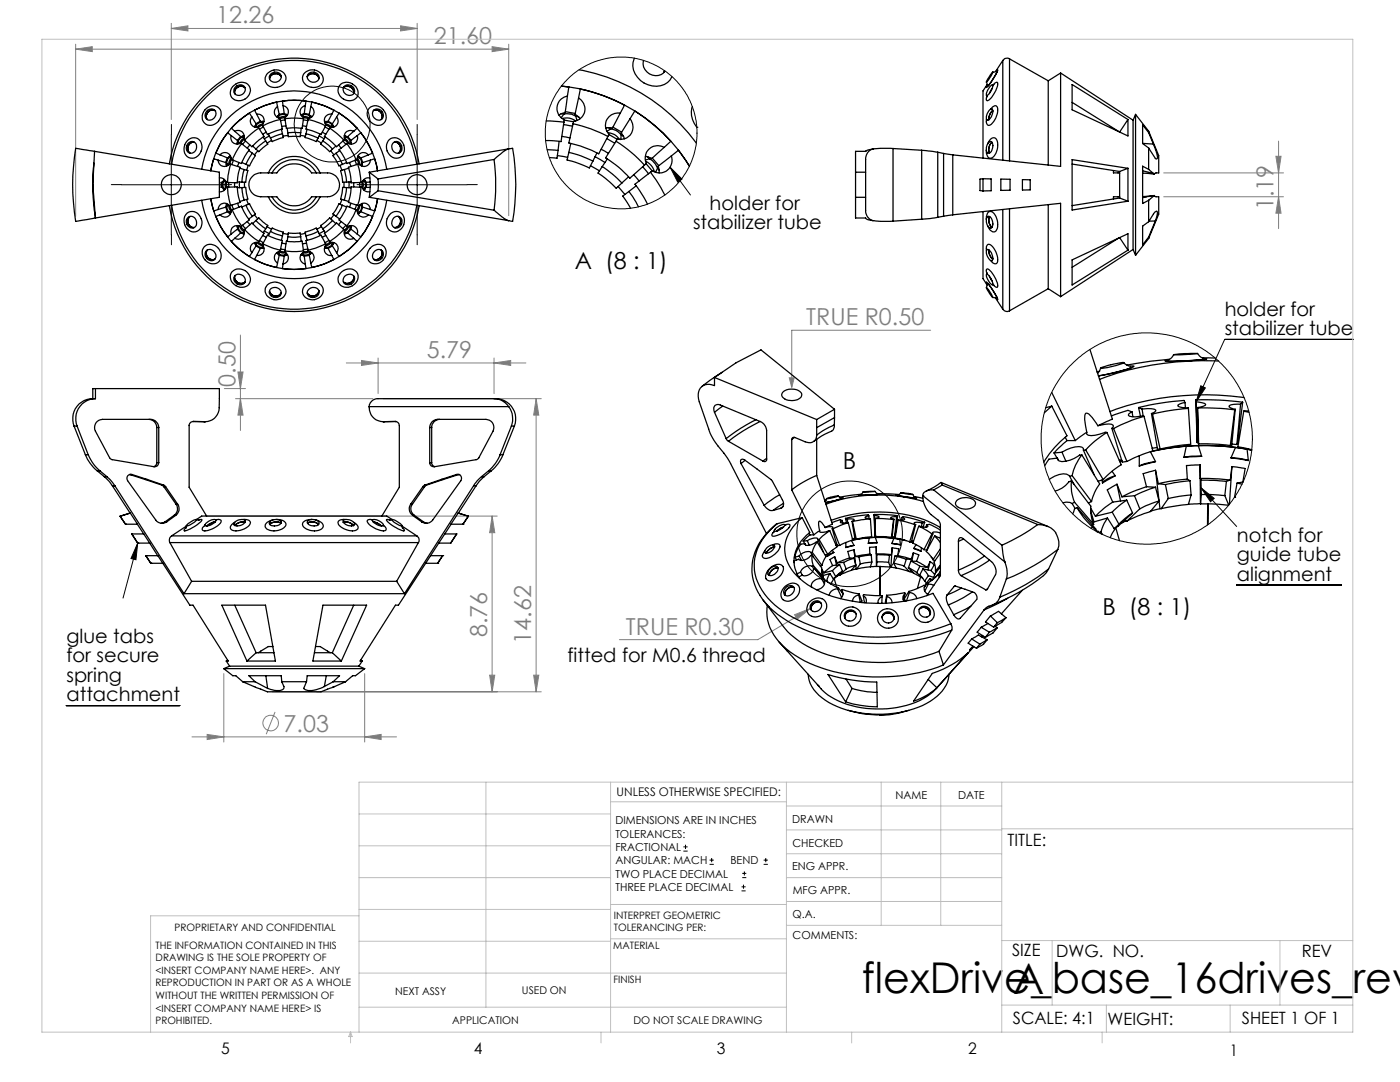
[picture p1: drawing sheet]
<svg xmlns="http://www.w3.org/2000/svg" width="279mm" height="216mm" viewBox="0 0 279 216" stroke-linecap="round" stroke-linejoin="round" font-family="sans-serif">
<defs><g id="words">
<g font-size="8.5">
<text x="172" y="198.1">flexDrive_base_16drives_rev</text>
<text x="202.2" y="198.3">A</text>
</g>
<g font-size="4.7" fill="#808080">
<text x="43.2" y="4.6">12.26</text>
<text x="86.6" y="8.8">21.60</text>
<text x="254.2" y="41.9" transform="rotate(-90 254.2 41.9)">1.19</text>
<text x="160.9" y="64.9">TRUE R0.50</text>
<text x="85.2" y="71.4">5.79</text>
<text x="47" y="77.2" transform="rotate(-90 47 77.2)">0.50</text>
<text x="97.2" y="127.2" transform="rotate(-90 97.2 127.2)">8.76</text>
<text x="106" y="128.5" transform="rotate(-90 106 128.5)">14.62</text>
<text x="124.9" y="126.6">TRUE R0.30</text>
<text x="56.6" y="146">7.03</text>
</g>
<g font-size="4.7">
<text x="78.2" y="16.6">A</text>
<text x="114.7" y="53.6">A (8 : 1)</text>
<text x="168.2" y="93.6">B</text>
<text x="220" y="122.7">B (8 : 1)</text>
</g>
<g font-size="3.9">
<text x="141.6" y="41.9">holder for</text>
<text x="138.3" y="45.8">stabilizer tube</text>
<text x="244.4" y="63">holder for</text>
<text x="244.4" y="66.8">stabilizer tube</text>
<text x="246.8" y="108.1">notch for</text>
<text x="246.8" y="112">guide tube</text>
<text x="246.8" y="115.9">alignment</text>
<text x="13.3" y="128.3">glue tabs</text>
<text x="13.3" y="132.2">for secure</text>
<text x="13.3" y="136.1">spring</text>
<text x="113.3" y="132">fitted for M0.6 thread</text>
<text x="13.3" y="139.9">attachment</text>
</g>
<g font-size="3.4">
<text x="201.1" y="168.8">TITLE:</text>
<text x="202" y="190.8">SIZE</text>
<text x="210.8" y="190.9">DWG. NO.</text>
<text x="259.8" y="191">REV</text>
<text x="202.1" y="204.4">SCALE: 4:1</text>
<text x="221" y="204.5">WEIGHT:</text>
<text x="247.8" y="204.4">SHEET 1 OF 1</text>
</g>
<g font-size="3.2">
<text x="44.2" y="210.4">5</text>
<text x="94.6" y="210.3">4</text>
<text x="143.1" y="210.4">3</text>
<text x="193.2" y="210.3">2</text>
<text x="245.4" y="210.6">1</text>
</g>
<text font-size="2.4" x="123.1" y="158.9">UNLESS OTHERWISE SPECIFIED:</text>
<g font-size="2.2">
<text x="178.7" y="159.4">NAME</text>
<text x="191.2" y="159.4">DATE</text>
<text x="122.8" y="164.5">DIMENSIONS ARE IN INCHES</text>
<text x="122.8" y="167.1">TOLERANCES:</text>
<text x="158.1" y="164.2">DRAWN</text>
<text x="122.8" y="169.8">FRACTIONAL</text>
<text x="122.8" y="172.5">ANGULAR: MACH</text>
<text x="145.8" y="172.5">BEND</text>
<text x="158.1" y="173.7">ENG APPR.</text>
<text x="158.2" y="169.1">CHECKED</text>
<text x="122.8" y="175.1">TWO PLACE DECIMAL</text>
<text x="122.8" y="177.8">THREE PLACE DECIMAL</text>
<text x="158.2" y="178.4">MFG APPR.</text>
<text x="158.2" y="183.2">Q.A.</text>
<text x="158.2" y="187.4">COMMENTS:</text>
</g>
<g font-size="2.1">
<text x="78.8" y="198.5">NEXT ASSY</text>
<text x="104.2" y="198.4">USED ON</text>
<text x="90.2" y="204.3">APPLICATION</text>
<text x="126.4" y="204.3">DO NOT SCALE DRAWING</text>
</g>
<g font-size="2">
<text x="34.8" y="185.7">PROPRIETARY AND CONFIDENTIAL</text>
<text x="122.5" y="183.3">INTERPRET GEOMETRIC</text>
<text x="122.5" y="185.9">TOLERANCING PER:</text>
<text x="31.1" y="189.3">THE INFORMATION CONTAINED IN THIS</text>
<text x="31.1" y="191.8">DRAWING IS THE SOLE PROPERTY OF</text>
<text x="122.4" y="189.4">MATERIAL</text>
<text x="31.1" y="194.3">&lt;INSERT COMPANY NAME HERE&gt;. ANY</text>
<text x="31.1" y="196.8">REPRODUCTION IN PART OR AS A WHOLE</text>
<text x="122.4" y="196.2">FINISH</text>
<text x="31.1" y="199.4">WITHOUT THE WRITTEN PERMISSION OF</text>
<text x="31.1" y="201.9">&lt;INSERT COMPANY NAME HERE&gt; IS</text>
<text x="31.1" y="204.4">PROHIBITED.</text>
</g>
</g></defs>
<g fill="none" stroke="#808080" stroke-width=".2">
<path d="M15.1 9.8l3.3-.5v1zM15.1 8.8v34.4M15.1 9.8h86.4M34.2 5.7l3.3-.5v1zM34.2 4.7v19.1M34.2 5.7h49.1M79.9 5.2l3.4 .5-3.4 .5zM83.3 4.7v19.1M98.2 9.3l3.3 .5-3.3 .5zM101.5 8.8v34.2M232.2 34.5h24M232.2 39.3h24"/>
<path d="M254.6 31.2h1.1l-.5 3.3zM255.2 39.3l.5 3.2h-1.1zM255.2 28.2v17.4M44.8 77.5h4.2M47 79.6h27.4M47.5 74.2h1l-.5 3.3zM48 79.6l.5 3.2h-1zM48 66.9v19M69.1 72.4h35.9M72.1 71.9l3.4 .5-3.4 .5zM75.5 71.4v7.1M76.4 79.6h31.6"/>
<path d="M98.6 72.4l3.3-.5v1zM98.6 71.4v7.1M107 79.6l.5 3.2h-1zM107 79.6v58.4M157.5 75.4h1l-.5 1.9zM185.7 65.9h-27.7v11.4M41.2 103h58M98.2 103l.5 3.3h-1zM98.2 103v35M44.7 134.4v13.7M54.4 138h53.6M72.8 134.4v13.7"/>
<path d="M97.7 134.7h1l-.5 3.3zM106.5 134.7h1l-.5 3.3zM158.6 122.7l3.1-1.3-2.6 2.1zM161.7 121.4l-10.5 6.2h-27.6M38.3 147h40.8M41.3 146.5l3.4 .5-3.4 .6zM54.9 142.1l-1.8 4.4M72.8 147l3.3-.5v1.1z"/>
<circle cx="54" cy="144.3" r="1.55"/>
</g>
<g fill="none" stroke="#000" stroke-width=".2">
<path d="M24.2 36.9h20M34.2 26.8v20M73.2 36.9h20M83.3 26.8v20M133.7 33.4l4.1 5.5M133.7 33.4l2.4 2.3-.8 .6zM239.6 77l1 .4-1.9 2.8zM270.1 67.7h-25.7l-5.7 12.5M239.7 97.4l2.6 2-.7 .7zM239.7 97.4l7.1 7.7M27.5 108.4l-.4 3.3-1-.3zM27.5 108.4l-2.9 10.9"/>
<path d="M246.8 116.7h20.9M13.2 140.8h22.7M136.4 169.8h.8M136.4 169h.8M136.8 168.6v.8M141.6 172.5h.9M141.6 171.6h.9M142 171.2v.8M148 177.8h.8M148 177h.8M148.1 175.1h.8M148.1 174.3h.8"/>
<path d="M148.4 176.5v.8M148.6 173.9v.8M152.4 172.5h.8M152.4 171.6h.8M152.8 171.2v.8"/>
<circle cx="66.3" cy="24.7" r="7.6"/>
<circle cx="169.6" cy="106.5" r="10.5"/>
</g>
<path d="M24.2 36.8h-2M34.2 26.8v-2M44.2 36.8h2M73.3 36.8h-2M83.3 26.8v-2M93.3 36.8h2M34.2 46.8v2M83.3 46.8v2" fill="none" stroke="#000" stroke-width=".2" stroke-dasharray="15.2 1.3 1.3 1.3"/>
<g fill="none" stroke="#c0c0c0" stroke-width=".2">
<path d="M8.4 7.8h261.6v198.2h-261.6zM97 156.1v44.9M121.8 156.1v49.9M121.8 160h35.2M157 156.1v49.9M175.9 156.1v28.5M187.7 156.1v28.5M199.9 156.1v49.9M270 156.1h-198.4v49.9M71.6 175.1h50.2M71.6 168.8h50.2M71.6 162.4h50.2"/>
<path d="M157 170.4h42.9M157 165.6h42.9M157 160.8h42.9M157 175.1h42.9M157 179.9h42.9M199.9 165.4h70.1M71.6 194.2h85.4M71.6 187.8h50.2M71.6 181.5h50.2M71.6 182.7h-41.5v23.3M121.8 187.3h35.2M121.8 180.5h35.2"/>
<path d="M157 184.6h42.9M199.9 187.7h70.1M210 187.7v12.9M255.4 187.7v12.9M70 206v2.1M70 206l.3 .8h-.7zM71.6 201h85.4M119.9 206v2.1M170 206v2.1M199.9 200.6h70.1M220 206v2.1M220.8 200.6v5.4"/>
<path d="M245.5 200.6v5.4"/>
</g>
<path d="M27.5 108.4l-.4 3.3-1-.3zM239.6 77l1 .4-1.9 2.8zM239.7 97.4l2.6 2-.7 .7zM133.7 33.4l2.4 2.3-.8 .6z" fill="#000"/>
<g fill="#808080">
<path d="M79.9 5.2l3.4 .5-3.4 .5zM34.2 5.7l3.3-.5v1z"/>
<path d="M157.5 75.4l.5 1.9 .5-1.9zM158.6 122.7l.5 .8 2.6-2.1zM15.1 9.8l3.3-.5v1zM98.2 9.3l3.3 .5-3.3 .5zM41.3 146.5l3.4 .5-3.4 .6zM72.8 147l3.3-.5v1.1zM72.1 71.9l3.4 .5-3.4 .5zM98.6 72.4l3.3-.5v1z"/>
<path d="M48 79.6l.5 3.2h-1zM47.5 74.2h1l-.5 3.3z"/>
<path d="M107 79.6l.5 3.2h-1zM106.5 134.7h1l-.5 3.3zM98.2 103l.5 3.3h-1zM97.7 134.7h1l-.5 3.3zM254.6 31.2h1.1l-.5 3.3zM255.2 39.3l.5 3.2h-1.1z"/>
</g>
<g fill="none" stroke="#000" stroke-width=".25">
<path d="M46.4 17.3a1.97 1.97 0 0 1 1.9-.9 1.97 1.97 0 0 1 1.7 1.3 2.14 2.14 0 0 1-1.4 2.2 2.14 2.14 0 0 1-2.5-.7 1.89 1.89 0 0 1 .3-1.9zM46.8 18.7a1.25 1.25 0 0 1 .7-1.3 1.25 1.25 0 0 1 1.4 .1 1.25 1.25 0 0 0-1.5-.1 1.25 1.25 0 0 0-.6 1.3M47.1 17.3a1.03 1.03 0 0 1 1.4-.3 1.03 1.03 0 0 1 .3 1.5 1.08 1.08 0 0 1-1.4 .5 1.08 1.08 0 0 1-.7-1.2zM53.2 14.8a2.15 2.15 0 0 1 2.2-.9 2.15 2.15 0 0 1 1.7 1.6 2.19 2.19 0 0 1-1.8 1.9 2.19 2.19 0 0 1-2.3-1.1 1.63 1.63 0 0 1 .2-1.5zM54 14.9a1.15 1.15 0 0 1 1.4-.5 1.15 1.15 0 0 1 .7 1.3 1.22 1.22 0 0 1-1.3 .7 1.22 1.22 0 0 1-1.1-1.1zM56.1 15.3a1.26 1.26 0 0 0-1.3-.6 1.26 1.26 0 0 0-1 1 1.24 1.24 0 0 1 1-1 1.24 1.24 0 0 1 1.3 .6M60.8 14.5a2.13 2.13 0 0 1 2.5-.4 2.13 2.13 0 0 1 1.2 2.2 2.17 2.17 0 0 1-2.4 1.1 2.17 2.17 0 0 1-1.7-1.9l.2-.7zM61.5 15a1.28 1.28 0 0 1 2.1 .7 1.27 1.27 0 0 0-1-1 1.27 1.27 0 0 0-1.3 .6zM61.6 14.7a1.16 1.16 0 0 1 1.5-.2 1.16 1.16 0 0 1 .3 1.6 1.17 1.17 0 0 1-1.5 .1 1.17 1.17 0 0 1-.3-1.5zM68 16.8a2.16 2.16 0 0 1 2.6 .1 2.16 2.16 0 0 1 .6 2.6 2.18 2.18 0 0 1-2.6 .3 2.18 2.18 0 0 1-1-2.4zM68.6 17.4a1.28 1.28 0 0 1 1.4 0 1.28 1.28 0 0 1 .6 1.3 1.27 1.27 0 0 0-.6-1.3 1.27 1.27 0 0 0-1.5 .1zM68.8 17.2a1.2 1.2 0 0 1 1.5 0 1.2 1.2 0 0 1 .2 1.6 1.2 1.2 0 0 1-1.6-.1 1.2 1.2 0 0 1-.1-1.5z"/>
<path d="M113.2 19.2l.3-1.8-1.5-.2a33.5 33.5 0 0 1 25.6 16l-2.2-3.2-1.4 1.1M113.2 19.2a2.5 2.5 0 0 0-2 2.1 2.5 2.5 0 0 0 1.4 2.6l-.1 .5M113.2 19.2l-.4 3.3-1.3 .5M115.5 19.5a2.51 2.51 0 0 1 1.2 2.8 2.51 2.51 0 0 1-2.3 1.9M115.5 19.5l.3-1.7a33.5 33.5 0 0 1 8.8 3.2l-.8 1.6M115.5 19.5l-.7 3.3 .9 .9M115.6 13.9a37.5 37.5 0 0 1 23.4 14.6M126.6 11.6a4.2 4.2 0 0 0 3.6 5.5 3.4 3.4 0 0 0 3.9-1.8M128.4 12.1a2.45 2.45 0 0 0 1.3 2.7 2.45 2.45 0 0 0 3-.6M132.6 14.1l-.1 .3M132.6 14.1v.2M196.8 19l.2 .3"/>
<path d="M197 16.9l-.8 1.2v13.4M197.7 17.2l.3-.3a2.06 2.06 0 0 1-.7 1.9l-.4 .2a2 2 0 0 1 .8-1.8zM197.9 14.5l.3-.1-.9 1.4-.5 .6zM198 17.6l-.6 1M198.3 16.9l.2-.3 .5-.2a4.3 4.3 0 0 1-1.4 3.3l-.6 .4-.2-.1 .2-.8M198.4 16.9h-.4M198.8 14.2l-.7 .2M198.8 14.2l.3-.3-.1 .4-1.1 2-.8 1-.3 .2v-.2a.73 .73 0 0 0 0-.9M199 14.4l-1.8 2.7M200.1 12.1v19.9M200.1 12.1l-1.4 2.2M201.5 11.7a1 1 0 0 0-1.4 .4"/>
<path d="M201.5 11.7v20.4M201.5 11.7l7.7 4.4M209.2 16.1v16.8M211.7 14.6v18.6l-21.6-2.3M211.7 14.6l14.4 9.4M211.7 14.6l-2.5 1.5M214 16.9l11.1 6.9v3.3l-11.1-5.2zM18.5 36.9l.1 2.5 .4 4.1M18.5 36.9l.5 6.6M18.7 32.5l-.2 4.4M18.9 30.2l-3.8-.6a42.1 42.1 0 0 0 0 14.6l3.9-.7M18.9 30.2l24.9 4.2v5l-24.8 4.1"/>
<path d="M18.9 30.2l-.4 6.7M33.8 32.7a25.3 25.3 0 0 1 24.9-21.1 25.3 25.3 0 0 1 24.9 21.1M34.3 32.8a24.8 24.8 0 0 1 24.4-20.7 24.8 24.8 0 0 1 24.5 20.7M37.3 28.2a1.7 1.7 0 0 1 2.1-.6 1.7 1.7 0 0 1 .9 2.1 1.86 1.86 0 0 1-1.2 1.7 1.86 1.86 0 0 1-2-.5 2.32 2.32 0 0 1 .2-2.7zM37.6 28.5a1 1 0 0 1 1.3 0 1 1 0 0 1 .3 1.3 1.05 1.05 0 0 1-1.6 .7 1.05 1.05 0 0 1-.2-1.7zM37.9 28.6l.8-.2a1.25 1.25 0 0 0-1.1 .8 1.25 1.25 0 0 0 .3 1.4 1.25 1.25 0 0 1 0-2zM40.3 40a18.7 18.7 0 0 0 18.4 15.6 18.7 18.7 0 0 0 18.5-15.6M40.3 33.8a18.7 18.7 0 0 1 18.4-15.7 18.7 18.7 0 0 1 18.5 15.7M40.9 21.9a1.79 1.79 0 0 1 2.7-.4 1.79 1.79 0 0 1 0 2.7 1.76 1.76 0 0 1-1.9 .8 1.76 1.76 0 0 1-1.3-1.5 2.16 2.16 0 0 1 .5-1.6zM41.5 22a1.03 1.03 0 0 1 1.5 .2 1.03 1.03 0 0 1-.5 1.5 .99 .99 0 0 1-1.4 0 .99 .99 0 0 1 .1-1.5zM42.1 39.7a16.9 16.9 0 0 0 16.6 14.1 16.9 16.9 0 0 0 16.7-14.1l-.6 2.4-.9-.3M42.1 39.7l.6 2.4 .8-.3"/>
<path d="M42.8 22a1.27 1.27 0 0 0-1.3 .4 1.27 1.27 0 0 0-.2 1.4 1.24 1.24 0 0 1 .2-1.5 1.24 1.24 0 0 1 1.5-.1M43.5 32l-.8-.3-.6 2.4M43.5 32a1.27 1.27 0 0 0 .9 1.2 1.27 1.27 0 0 0 1.4-.5M43.5 32l1.6 .5 .2 .6M43.8 35.5a1.24 1.24 0 0 1 1.4 .9h.2M43.9 30.9a1.25 1.25 0 0 1 1.5-.4 1.25 1.25 0 0 1 .7 1.3l.3 .1M43.9 30.9l1.6 .6 .5-.4M44.3 36.4v1M44.6 36.3l-.1 .4 .1 .8M44.6 37.5v.2M44.6 37.5l.4 .2M44.6 36v.3"/>
<path d="M44.8 35.8l-.4 .6h-.3v1h.3l.4 .6M45 36.1l-.4 .2M45.1 36.2l-.2 .7 .1 .6M45.2 36.4v1M45.3 32.6l-.1 .3M45.3 32.6l.2 .3M45.4 31.5l-.4 .9M45.4 37.4h-.2a1.31 1.31 0 0 1-1.4 .9M45.4 37.4l.1 1.3 .5 2.3M45.4 37.4l1.9-.1 .3 1.9 .3 1.2-1.9 .6M45.6 31.5l-.2 .4-.1 .7M45.6 36.4v.9"/>
<path d="M45.8 31.2l-.2 .3M45.8 32.7l.2 .1M46 32.8l-.5 2.2-.1 1.4M46 32.8l1.9 .6-.3 1.1-.3 2-1.9-.1M46.1 31.4l-.5 .1M46.1 31.6l-.3 .6-.2 .6M46.1 27.1l-.7-.6a15.3 15.3 0 0 0-2.3 4.1l.8 .3M46.1 27.1a1.25 1.25 0 0 0 .4 1.4 1.25 1.25 0 0 0 1.5 0l.2 .2M46.1 27.1l1.3 1-.1 .7M46.2 31.8l-.4 .9M46.6 32l-.3 .8M46.8 26.2a1.25 1.25 0 0 1 1.5 .1 1.25 1.25 0 0 1 .3 1.5l.2 .2"/>
<path d="M46.8 26.2l1.3 1.1 .6-.2M46.8 36.5v.8M47.4 36.3h.9M47.5 28.3l-.2 .2M47.5 28.3l.2 .4M47.7 32.4l-.3 .8M47.8 36.3v1.2M47.8 33.5l.9 .3M48 27.3l-.6 .7M48.2 28.7l-1 1.5-.8 1.7M48.2 28.7l1.5 1.2-.8 1.3-.7 1.4-1.8-.7M48.3 32.4l.8 .4"/>
<path d="M48.3 27.3l-.4 .3-.4 .7M48.3 37.4l.4 2.5M48.3 37.4h.7l.5 2.3-.8 .2M48.3 27.3l.4 .1M48.3 37.4l-.9 .1M48.5 27.1l-.2 .2M48.7 27.6l-.4 .2-.5 .8M48.7 27.8l-.7 .7M48.7 33.8l-.4 2.5M48.7 33.8l.8 .2-.5 2.4-.7-.1M48.7 39.9l-.9 .3M48.8 36.4v1"/>
<path d="M49 28.1l-.6 .7M49.2 39.8l.4 .9M49.6 33l-.4 1M49.6 30l1.4 1-1.2 2.1-.7-.3M49.9 28.9l-.5 .7M50.3 23.4l-.5-.8a16.9 16.9 0 0 0-3.6 3l.6 .6M50.3 23.4a1.24 1.24 0 0 0-.2 1.4 1.24 1.24 0 0 0 1.4 .6l.1 .2M50.3 23.4l.9 1.4-.4 .5M50.4 30.6l-.6 .8-.7 1.4M50.4 29.1l.7 .6M51.1 24.9l-.2 .2M51.1 24.9l.1 .5"/>
<path d="M51.2 22.8a1.26 1.26 0 0 1 1.4 .6 1.26 1.26 0 0 1-.2 1.5l.1 .2M51.2 22.8l.8 1.5h.7M51.4 30.1l-.6 .8M51.6 25.6l-1.4 1.1-1.4 1.3M51.6 25.6l1.1 1.6-1 .7-1.4 1.4-1.5-1.3M52 24.2l-.9 .5M52.2 24.3l-1.1 .6M52.2 24.3l.4 .3M52.4 24.9l-.9 .5M52.5 24.2l-.3 .1M52.5 24.7l-.9 .3-.3 .4M52.5 27.3l.5 .8"/>
<path d="M52.6 25.3l-.8 .5M53 28.1l-1.9 1.6M53 28.1l.4 .7-1.8 1.5-.5-.6M53.1 26.4l-.7 .4M53.6 34.5a5.7 5.7 0 0 1 5.1-3.3 5.7 5.7 0 0 1 5.2 3.3M53.6 34.5h-1.6a2.38 2.38 0 0 0-2.3 2.4 2.38 2.38 0 0 0 2.3 2.4h3.2a4.2 4.2 0 0 0 7 0h.9M53.6 39.3a5.7 5.7 0 0 0 5.1 3.3 5.7 5.7 0 0 0 5.2-3.3M53.6 34.5h.7M53.6 26.7l.4 .9M53.8 27.1l-1.1 .6M54.2 28l-.9 .5M54.3 34.5h.9a4.2 4.2 0 0 1 7 0h3.2a2.38 2.38 0 0 1 2.3 2.4 2.38 2.38 0 0 1-2.3 2.4h-1.5"/>
<path d="M54.3 39.3a5 5 0 0 0 8.8 0M54.3 34.5a5 5 0 0 1 8.8 0M55.4 21.3l-.2-.9a16.5 16.5 0 0 0-4.4 1.6l.4 .8M55.4 21.3a1.25 1.25 0 0 0-.6 1.3 1.25 1.25 0 0 0 1.1 1l.1 .2M55.4 21.3l.3 1.6-.5 .5M55.7 23.1h-.3M55.7 23.1l-.1 .4M56 23.8l-2.3 .7-1.2 .6M56 23.8l.3 2-2.9 1-.9-1.7M56.2 25.8l.2 .9M56.4 26.7l-2.4 .9M56.4 26.7l.2 .7-2.3 .9-.3-.7"/>
<path d="M56.5 21.1a1.26 1.26 0 0 1 1.1 1 1.26 1.26 0 0 1-.8 1.4M56.5 21.1l-.1-.9a15.7 15.7 0 0 1 4.7 0l-.2 .9M56.5 21.1l.2 1.6 .7 .3M56.7 22.6l-1 .2M56.8 23.5l-.9 .1M56.8 23.5l.1 .2M56.9 23.7l1.3-.1 2.4 .1M56.9 23.7l.2 1.9 1.2-.1 2 .1 .3-1.9M56.9 22.9l-.5-.1-.7 .3M56.9 22.9l.2 .3M56.9 23.9l-.9 .2M57 23.3h-.7l-.6 .3"/>
<path d="M57 25.1l-.8 .2M57.1 22.8l-.2 .1M57.3 25.6l.1 .9M57.4 26.5h2.6M57.4 26.5l.1 .8h2.4l.1-.8M57.5 27l-1 .2M59.9 27l1.1 .2M60.1 25.6l-.1 .9M60.3 22.8l.3 .1M60.4 25.1l.8 .2M60.4 23.3h.7l.6 .3M60.5 23.9l.9 .2"/>
<path d="M60.6 22.9h.7l.5 .2M60.6 22.9l-.3 .3M60.6 23.5l.9 .1M60.6 23.5v.2M60.7 22.6l1 .2M60.9 21.1a1.27 1.27 0 0 0-1 1 1.27 1.27 0 0 0 .7 1.4M60.9 21.1l-.2 1.6-.6 .3M61.1 26.7l2.4 .9M61.1 26.7l-.2 .7 2.2 .9 .4-.7M61.3 25.8l-.2 .9M61.5 23.8l2.2 .7 1.3 .6M61.5 23.8l-.4 2 1.5 .4 1.5 .6 .9-1.7"/>
<path d="M61.8 23.1h.3M61.8 23.1l.1 .4M62 21.3a1.24 1.24 0 0 1 .6 1.3 1.24 1.24 0 0 1-1.1 1v.2M62 21.3l.2-.9a16.5 16.5 0 0 1 4.4 1.6l-.4 .8M62 21.3l-.3 1.6 .5 .5M63.1 39.3h.8M63.2 28l.9 .5M63.7 27.1l1 .6M63.9 26.7l-.4 .9M64.3 26.4l.7 .4M64.4 28.1l2 1.6M64.4 28.1l-.4 .7 1.8 1.5 .6-.6"/>
<path d="M64.8 25.3l.9 .5M64.9 27.3l-.5 .8M65 24.7l.8 .3 .3 .4M65 24.2l.3 .1M65.1 24.9l.8 .5M65.3 24.3l.7 .3 .3 .3M65.3 24.3l-.4 .3M65.5 24.2l.8 .5M65.8 25.6l1.5 1.1 1.3 1.3M65.8 25.6l-1.1 1.6 1 .7 1.5 1.4 1.4-1.3M66 30.1l.6 .8M66.2 22.8a1.25 1.25 0 0 0-1.3 .6 1.25 1.25 0 0 0 .2 1.5l-.1 .2"/>
<path d="M66.2 22.8l-.8 1.5h-.6M66.3 24.9l.2 .2M66.3 24.9v.5M67 29.1l-.6 .6M67.1 30.6l1.2 2.2M67.1 30.6l-.7 .4 1.2 2.1 .7-.3M67.2 23.4a1.25 1.25 0 0 1 .1 1.4 1.25 1.25 0 0 1-1.4 .6l-.1 .2M67.2 23.4l.5-.8a16.9 16.9 0 0 1 3.6 3l-.7 .6M67.2 23.4l-.9 1.4 .3 .5M67.6 28.9l.5 .7M67.8 30l-.7 .6M67.9 33l.3 1"/>
<path d="M68.2 39.8l-.3 .9M68.4 28.1l.6 .7M68.7 36.4v1M68.7 33.8l.4 2.5M68.7 33.8l-.7 .2 .4 2.4 .7-.1M68.7 39.9l.9 .3M68.8 27.6l.5 .4 .3 .6M68.8 27.8l.6 .8M68.9 27.1l.2 .2M69.1 27.3l.8 1M69.1 37.4l-.4 2.5M69.1 37.4h-.7l-.4 2.3 .7 .2"/>
<path d="M69.1 27.3l-.4 .1M69.1 37.4l1 .1M69.2 32.4l-.9 .4M69.2 28.7l.8 1.1 1.1 2.1M69.2 28.7l-1.5 1.2 1.1 1.6 .5 1.1 1.8-.7M69.4 27.3l.7 .7M69.6 33.5l-.9 .3M69.6 36.3v1.2M69.7 32.4l.3 .8M69.9 28.3l.2 .2M69.9 28.3l-.2 .4M70.1 36.3h-1"/>
<path d="M70.6 26.2a1.26 1.26 0 0 0-1.5 .1 1.26 1.26 0 0 0-.3 1.5l-.2 .2M70.6 26.2l-1.2 1.1-.7-.2M70.6 36.5v.8M70.8 32l.4 .8M71.3 31.8l.3 .9M71.3 27.1a1.27 1.27 0 0 1-.4 1.4 1.27 1.27 0 0 1-1.5 0l-.2 .2M71.3 27.1l.7-.6a18.3 18.3 0 0 1 2.4 4.1l-.9 .3M71.3 27.1l-1.3 1 .1 .7M71.3 31.6l.5 .8v.4M71.3 31.4l.5 .1M71.4 32.8l.4 1.3 .2 2.3M71.4 32.8l-1.9 .6 .4 1.5 .2 1.6 1.9-.1"/>
<path d="M71.6 32.7l-.2 .1M71.6 31.2l.2 .3M71.8 31.5l.3 .7 .1 .4M71.8 36.4v.9M72 37.4h.3a1.29 1.29 0 0 0 1.5 .8M72 37.4l-.2 2.3-.4 1.3M72 37.4l-1.9-.1-.1 1.2-.5 1.9 1.9 .6M72 31.5l.4 .9M72.2 32.6l-.3 .3M72.2 32.6l.1 .3M72.2 36.4v1M72.4 36.2l.1 .7-.1 .7"/>
<path d="M72.4 36.1l.4 .2M72.6 35.8l.4 .6 .9-.1M72.8 36v.3M72.8 36.3l.2 .7-.2 .5M72.8 37.5v.3M72.8 37.5l-.4 .2M73.1 36.4v1M73.5 30.9a1.25 1.25 0 0 0-1.4-.4 1.25 1.25 0 0 0-.8 1.3l-.2 .1M73.5 30.9l-1.5 .6-.6-.4M73.7 34.4l1.8 1.3M73.7 34.4a14.9 14.9 0 0 1 0 5M73.7 21.6a2.13 2.13 0 0 1 2.5-.1 2.13 2.13 0 0 1 .8 2.4 1.78 1.78 0 0 1-1.5 1.1 1.78 1.78 0 0 1-1.7-.8l-.2-.4a1.84 1.84 0 0 1 .1-2.2z"/>
<path d="M73.7 39.4l27.8 4.6M73.8 35.5a1.27 1.27 0 0 0-1.5 .9h-.3M73.9 37.4h-.9l-.4 .6M73.9 32l.9-.3 .6 2.4a16.9 16.9 0 0 0-16.7-14.1 16.9 16.9 0 0 0-16.6 14.1M73.9 32a1.27 1.27 0 0 1-.9 1.2 1.27 1.27 0 0 1-1.4-.5M73.9 32l-1.6 .5-.1 .6M74.5 22.1a1.18 1.18 0 0 1 1.7 .1 1.18 1.18 0 0 1-.2 1.7 1.3 1.3 0 0 1-1.3-.4 1.3 1.3 0 0 1-.2-1.4zM74.6 22a1.27 1.27 0 0 1 1.3 .4 1.27 1.27 0 0 1 .2 1.4 1.24 1.24 0 0 0-.2-1.4 1.24 1.24 0 0 0-1.4-.3M75.5 38.1l-1.8 1.3M75.5 35.7v2.4M75.5 38.1l23.1 3.8M77.7 27.8a2.05 2.05 0 0 1 2.5 .3 2.05 2.05 0 0 1 .3 2.5 1.66 1.66 0 0 1-1.5 1 1.66 1.66 0 0 1-1.5-1.1 2.16 2.16 0 0 1 .2-2.7z"/>
<path d="M78.4 28.6a1.09 1.09 0 0 1 1.3-.2 1.09 1.09 0 0 1 .5 1.3 1.01 1.01 0 0 1-1.1 .9 1.01 1.01 0 0 1-.9-1.1zM78.7 28.4a1.25 1.25 0 0 1 1.2 .8 1.25 1.25 0 0 1-.4 1.4 1.25 1.25 0 0 0 .4-1.4 1.25 1.25 0 0 0-1.2-.8zM98.6 31.8a40.5 40.5 0 0 1 0 10.1M98.6 31.8l-23.1 3.9M101.5 29.7l.8-.1a39.9 39.9 0 0 1 0 14.6l-.8-.2M101.5 29.7l-1.1 .6-1.8 1.5M101.5 29.7l-27.8 4.7M109 24.1l3.5 .3M109.2 29.9l2.2 .1M111.2 31l2.1 .4M111.4 30l-.2 1.6-1.6-.2M111.6 28.2l-.2 1.8"/>
<path d="M112 22.7l.5 .1M112.1 27.2l1.7 .3M112.3 23.6h.3a2.82 2.82 0 0 1 2.3 .5M112.5 24.9l1.8 .3M112.5 24.4l-.5 3.9-3.1-.3M112.5 22.8h1.6l.8 .4M112.5 22.8l-.5 .7M112.6 24l1.8 .3M112.8 22.3l2 .3M113.5 30.4a20.2 20.2 0 0 1 4.8 1.7M113.5 30.4l-.3 1.5 1.7 .5 2.7 1.1 .7-1.4M113.9 28.6l-.4 1.8"/>
<path d="M114.4 24.7a26.2 26.2 0 0 1 6.9 2.5M114.4 24.7l-.9 3.8a23.7 23.7 0 0 1 6 2.2l1.8-3.5M114.4 24.2v.5M114.9 23.2l.6 .1M114.9 23.2l.2 .8M117.8 33.1l1.8 1M118.7 31.3l2 1.1M119.1 30.5l-.8 1.6M120 29.8l1.4 .8M120.2 33.2a21.6 21.6 0 0 1 3.9 3.3M120.2 33.2l-.9 1.3 1.5 1.1 2.2 2 1.1-1.1M121.1 27.7l1.6 .9"/>
<path d="M121.2 31.7l-1 1.5M121.3 26.5h.4a2.72 2.72 0 0 1 1.9 1.3M121.4 25.5l.5 .2M121.5 26.9l1.7 .9M121.9 25.7l1 .3 1.1 .9M121.9 25.7l-.8 .5M122.3 25.4l1.8 1M122.9 28.2a27.5 27.5 0 0 1 5.7 4.7M122.9 28.2l-2 3.3a20 20 0 0 1 4.8 4.1l2.9-2.7M123.4 37.2l1.3 1.6M123.8 22.6a2.5 2.5 0 0 0-2.7 1.3 2.5 2.5 0 0 0 .5 2.9l-.3 .4M123.8 22.6l-1.6 2.9-1.3 .1"/>
<path d="M124 26.9l.5 .3M124 26.9l-.1 .9M125.4 35.3l-1.3 1.2M125.5 38.2l1.9 3.1M125.5 38.2l-1.2 .9 1.5 2.5M125.7 23.7a2.5 2.5 0 0 1 .3 3 2.5 2.5 0 0 1-2.8 1.1l-.3 .4M125.7 23.7l1-1.5a35.5 35.5 0 0 1 7.2 6l-1.4 1.2M125.7 23.7l-1.7 2.8 .6 1.2M126.5 34.9l1.1 1.2M127 37.1l-1.5 1.1M128.3 33.3l1.1 1.4M128.9 32.2l1.1 .8 .6 1.3"/>
<path d="M128.9 32.6l1.3 1.5M129.3 31.3l.3 .4M129.6 31.7l1.2 1 .4 .8M129.6 31.7l-.8 .2M129.8 34.4l1.6 2.3 1.3 2.2M129.8 34.4l-3.1 2.4 1.8 2.6 .7 1.3M130.2 31.5l1.3 1.6M131.2 33.5l.4 .5M131.2 33.5l-.4 .9M132.5 29.4a2.5 2.5 0 0 0-2.9 .3 2.5 2.5 0 0 0-.6 2.9l-.4 .3M132.5 29.4l-2.4 2.2-1.3-.4M134 31.1a2.52 2.52 0 0 1-.8 2.9 2.52 2.52 0 0 1-3 .1l-.4 .3"/>
<path d="M134 31.1l-2.7 2.1 .3 1.3M138.2 21.3a4.2 4.2 0 0 0 .9 4.1M139.1 25.4h.1M170.7 34.4h2.1M170.7 39.4h2.1M174.2 29.7l-1.1 .3-.3 .2h-2.1v13.3h2.1l.3 .3 1.1 .2M178.2 29.6h-2a4.1 4.1 0 0 0-2.6 .4 2.26 2.26 0 0 0-.8 1.8v10.1a2.1 2.1 0 0 0 2.4 2.2h3M178.2 29.6v14.5M178.2 29.6l5.7 .4M183.9 30v13.7M183.9 30l3.2 .4M187.1 30.4v13"/>
<path d="M187.1 30.4l1.2 .2M188.3 30.6v12.5M188.3 30.6l1.8 .3M190.1 30.9v12M196.2 35.7h-.6v2.3l.6 .1M196.2 35.7v2.4M196.2 35.7h1.6v2.4h-1.6M197 23.9v.1M197.1 30.5h.1M197.1 28.7l.3-.6a.87 .87 0 0 1 1.1-.6 .87 .87 0 0 1 .6 1 3.2 3.2 0 0 1-1.2 3 .69 .69 0 0 1-.9-.6l-.2-1M197.5 28.3a.57 .57 0 0 1 .6 .2 .57 .57 0 0 1 .1 .6l-.3 .9a.57 .57 0 0 1-.6 .6 .57 .57 0 0 1-.5-.8l.2-.9zM197.5 21.9l.4-.1a1.61 1.61 0 0 1-.4 2l-.5 .2a1.61 1.61 0 0 1 .5-2.1z"/>
<path d="M197.6 28.3h.1M197.7 21.8l.4-.5a.59 .59 0 0 1 .8-.1 .59 .59 0 0 1 .2 .7 3.6 3.6 0 0 1-1.7 3.1 .83 .83 0 0 1-.5-1.2M197.9 28.5l-.1 .1a1.84 1.84 0 0 0-.3 1.9l-.1-.1a1.84 1.84 0 0 1 .6-2zM198 21.7h-.2M198.1 22l-.5 .8-.3 1.1M199.7 35.7l1.9 .1v2.2h-1.9zM204 35.8l1.6 .1v2h-1.6zM214 32.7l9.4 1.5M214 20.4l9.3 5.9M222.2 34v.5l1.2 .1M223.4 34.2v5.3M223.4 39.2l-1.2 .1v.4"/>
<path d="M223.4 39.5l-9.4 1.5M223.4 39.5l1.7 .6M225.1 33.6v6.5M225.1 33.6l-11.1-1.7v10l11.1-1.8M225.1 33.6l-1.7 .6M225.1 23.8l-1.7 2.6M226.1 24v25.8M226.6 22.8v28.1M226.6 22.8l2.6 3.4M226.6 22.8l-.5 1.2M228 34.5l2.3 .2M228 34.1l2.2 .5"/>
<path d="M228 28.6l2.2 .2M228.9 39.2l-.9 .2M228.9 39.2l-.9 .1M229.2 33.8l-1.2-.6v7.4l1.2-.6M229.2 40v4.2M229.2 26.2v.3M229.2 26.5l-1.2-1.6v3.7l1.2 .9M229.2 29.5v4.3M229.2 26.2l2 4.8v3.5h-.6l-.3 .2M229.2 33.8l1 .8M229.2 26.5l1 2.3M230.2 28.8l.1 .1a5.1 5.1 0 0 1 .6 2.7h-.3l-1.4-2.1"/>
<path d="M230.2 34.6l.1 .1M230.3 39l-2.3 .2M230.4 39l-1.5 .2M230.4 39l.3 .3h.5v3.4l-2 4.9M230.4 39l-1.2 1M33.8 41.1a25.3 25.3 0 0 0 24.9 21.1 25.3 25.3 0 0 0 24.9-21.1M34.3 41a24.8 24.8 0 0 0 24.4 20.7 24.8 24.8 0 0 0 24.5-20.7M37.3 42.5a1.91 1.91 0 0 1 3 1.6 1.73 1.73 0 0 1-1.1 2.1 1.73 1.73 0 0 1-2.2-1l-.2-.8a2.02 2.02 0 0 1 .5-1.9zM37.4 43.5a1.09 1.09 0 0 1 1.3-.2 1.09 1.09 0 0 1 .5 1.3 .98 .98 0 0 1-.9 .9 .98 .98 0 0 1-1-.8 1.13 1.13 0 0 1 .1-1.2zM37.9 43.2a1.27 1.27 0 0 0-.3 1.4 1.27 1.27 0 0 0 1.1 .8 1.24 1.24 0 0 1-1.1-.8 1.24 1.24 0 0 1 .3-1.4M40.8 49.2a2.08 2.08 0 0 1 2.8 .4 2.08 2.08 0 0 1-.2 2.8 2.16 2.16 0 0 1-2.5-.6 2.16 2.16 0 0 1-.1-2.6zM41.1 50.2a1.17 1.17 0 0 1 1.7 .1 1.17 1.17 0 0 1-.3 1.7 1.29 1.29 0 0 1-1.3-.5 1.29 1.29 0 0 1-.1-1.3z"/>
<path d="M41.3 49.9a1.25 1.25 0 0 0 .2 1.5 1.25 1.25 0 0 0 1.4 .3 1.26 1.26 0 0 1-1.4-.3 1.26 1.26 0 0 1-.2-1.4M43.9 42.9l-.8 .3a16.2 16.2 0 0 0 2.3 4.1l.7-.6M45 41.3l.4 1M45.2 40.9l.1 .2M45.3 40.6l-.2 .7-1.6 .5M45.3 41.1l.1 .7 .2 .5M45.5 40.8l-.2 .3M45.6 40.9l.2 .7 .3 .6M45.6 42.3l.2 .2M45.6 42.3h.5M45.8 41.1a1.27 1.27 0 0 0-1.4-.5 1.27 1.27 0 0 0-.9 1.2M45.8 41.1l.4 .8"/>
<path d="M46 42.7l-.5-.5-1.6 .7M46 41l-.2 .1M46.2 54.3a2.16 2.16 0 0 1 2.6-.3 2.16 2.16 0 0 1 1 2.4 2.11 2.11 0 0 1-2.3 .9 2.11 2.11 0 0 1-1.5-1.9v-.4zM46.3 40.9l.3 .9M46.4 41.9l.8 1.6 1 1.6M46.4 41.9l1.8-.8 .7 1.4 .8 1.4-1.5 1.2M46.4 41.9h-.3a1.25 1.25 0 0 1-.7 1.3 1.25 1.25 0 0 1-1.5-.3M46.8 55.1a1.27 1.27 0 0 0 .7 1.3 1.27 1.27 0 0 0 1.4-.1 1.25 1.25 0 0 1-1.4 .1 1.25 1.25 0 0 1-.7-1.3zM46.8 47.6l-.6 .6a15.8 15.8 0 0 0 3.6 3l.5-.8M46.9 55a1.21 1.21 0 0 1 1.6 0 1.21 1.21 0 0 1 .2 1.6 1.22 1.22 0 0 1-1.6-.1 1.22 1.22 0 0 1-.2-1.5zM47.3 45l.1 .7-1.3 1M47.3 45.3l.2 .2"/>
<path d="M47.4 45.7l.6 .8M47.4 40.6l.3 .7M47.5 45.5l.5 .7 .3 .2M47.7 45.1l-.2 .4M47.8 45.1l.5 .8 .4 .2M48 45.2l.7 .8M48.2 45.1l-.2 .1a1.25 1.25 0 0 0-1.5 .1 1.25 1.25 0 0 0-.4 1.4M48.3 46.4l.2 .2M48.4 44.9l.6 .7M48.7 46.6l-.6-.2-1.3 1.2M48.7 46.3l-.4 .1M48.8 45.8l1.4 1.3 1.4 1.1"/>
<path d="M48.8 45.8l1.5-1.3 1.1 1.1 1.3 .9-1.1 1.7M48.8 45.8l-.2 .2a1.25 1.25 0 0 1-.3 1.4 1.25 1.25 0 0 1-1.5 .2M49.1 41l.4 .8 .9 1.4M49.1 41l.7-.3 1.2 2-.6 .5M49.1 41l-.8 .3M49.4 44.2l.5 .6M50.4 43.2l-.8 .5M50.8 42.9l.6 .8M50.8 48.4l.4 .6-.9 1.4M50.9 48.6l.2 .2M51.1 49.1l.9 .5M51.1 44l1.9 1.6"/>
<path d="M51.1 44l.5-.5 .9 .8 .9 .7-.9 1.4M51.1 44l-.7 .6M51.1 48.8l.5 .4 .6 .2M51.2 48.4l-.1 .4M51.2 51l-.4 .8a16.5 16.5 0 0 0 4.4 1.6l.2-.9M51.3 48.4l.5 .4 .7 .2M51.5 48.4l.9 .4M51.6 48.2l-.1 .2a1.24 1.24 0 0 0-1.4 .5 1.24 1.24 0 0 0 .2 1.5M51.8 48l.8 .4M52.2 49.4l.2 .1M52.4 47l.7 .4M52.5 48.6l2.1 1 1.4 .3"/>
<path d="M52.5 48.6l-.1 .3a1.25 1.25 0 0 1 .2 1.4 1.25 1.25 0 0 1-1.4 .7M52.5 48.6l.9-1.7 2.9 1.1-.3 1.9M52.6 49.1l-.4 .3M52.7 49.5h-.7l-.8 1.5M52.7 46.1l1.1 .5M53.3 45.2l.9 .5M53.3 56.9a2.24 2.24 0 0 1 3.8 1.3 2.1 2.1 0 0 1-2.4 1.6 2.1 2.1 0 0 1-1.7-2.3zM53.8 58.1a1.24 1.24 0 0 0 1 1 1.24 1.24 0 0 0 1.3-.6 1.25 1.25 0 0 1-1.3 .5 1.25 1.25 0 0 1-1-.9zM54 57.7a1.18 1.18 0 0 1 1.5-.2 1.18 1.18 0 0 1 .4 1.6 1.18 1.18 0 0 1-1.6 .1 1.18 1.18 0 0 1-.3-1.5zM54 46.2l2.4 .9M54 46.2l.3-.7 2.3 .8-.2 .8M54 46.2l-.4 .8"/>
<path d="M55.2 50.4l.5 .5-.3 1.6M55.4 50.6l.3 .1M55.6 50.2l.1 .5M55.7 50.7l.4 .2h.8M55.7 50.2l.6 .3 .7-.1M55.7 50.9l1 .2M55.9 50.1l.9 .2M56 49.9l-.1 .3a1.25 1.25 0 0 0-1.1 1 1.25 1.25 0 0 0 .6 1.3M56 49.7l.9 .1M56.2 48.5l.8 .1M56.4 47.1l-.2 .8M56.5 52.7l-.1 .9a15.7 15.7 0 0 0 4.7 0l-.2-.9"/>
<path d="M56.5 46.6l1 .1M56.8 50.3a1.25 1.25 0 0 1 .7 1.3 1.25 1.25 0 0 1-1 1.1M56.9 50.1l1.3 .1 2.4-.1M56.9 50.1l.2-2 1.6 .2 1.6-.2 .3 2.2M56.9 50.1l-.1 .2M56.9 50.9h.2M57.1 50.5l-.2 .4M57.4 50.8l-.7 .2-.2 1.7M57.4 47.2l1 .1 1.6-.1M57.4 47.2l.1-.7h2.4l.1 .7M57.4 47.2l-.1 1M60 47.2l.1 1"/>
<path d="M60.1 50.8l.6 .2 .2 1.7M60.3 50.5l.3 .4M60.6 50.9h-.3M60.6 50.3a1.25 1.25 0 0 0-.7 1.3 1.25 1.25 0 0 0 1 1.1M60.7 57.2a2.15 2.15 0 0 1 2.1-.9 2.15 2.15 0 0 1 1.7 1.6 2.12 2.12 0 0 1-1.9 1.9 2.12 2.12 0 0 1-2.2-1.6zM61 46.6l-1.1 .1M61.2 48.5l-.8 .1M61.3 58.5a1.24 1.24 0 0 0 1.3 .5 1.24 1.24 0 0 0 1-1 1.24 1.24 0 0 1-1 1.1 1.24 1.24 0 0 1-1.3-.6zM61.4 49.7l-.9 .1M61.5 49.9v.3M61.5 50.2a1.24 1.24 0 0 1 1.1 .9 1.24 1.24 0 0 1-.6 1.4M61.5 50.1l-.9 .2"/>
<path d="M61.7 50.9l-1 .2M61.7 50.2l-.6 .3-.7-.1M61.8 57.6a1.07 1.07 0 0 1 1.4-.1 1.07 1.07 0 0 1 .3 1.4 1.15 1.15 0 0 1-1.4 .4 1.15 1.15 0 0 1-.7-1.3zM61.8 50.7l-.8 .2h-.4M61.9 50.2l-.1 .5M62.1 50.6l-.3 .1M62.2 50.4l-.5 .5 .3 1.6M63.5 46.2l-2.4 .9M63.9 47l-.8-1.5-2.2 .8 .4 1.6M64.1 45.2l-.9 .5M64.4 45.6l.5 .8M64.7 46.1l-1 .5"/>
<path d="M64.8 49.5h.6l.8 1.5M64.9 49.1l.4 .3M65 48.6l-2.2 1-1.3 .3M65 48.6l-.9-1.7-1.5 .7-1.5 .4 .4 1.9M65 48.6l.1 .3M65 47l-.7 .4M65.1 48.9a1.25 1.25 0 0 0-.2 1.4 1.25 1.25 0 0 0 1.3 .7M65.3 49.4l-.3 .1M65.7 48l-.9 .4M65.8 48.2l.1 .2a1.24 1.24 0 0 1 1.4 .5 1.24 1.24 0 0 1-.1 1.5M65.9 48.4l-.8 .4M66.1 48.4l-.5 .4-.7 .2"/>
<path d="M66.2 51l.4 .8a16.5 16.5 0 0 1-4.4 1.6l-.2-.9M66.3 48.4v.4M66.3 48.8l-.6 .5-.4 .1M66.3 49.1l-.8 .5M66.4 44l-2 1.6M66.4 44l-.6-.5-.9 .8-.9 .7 .4 .6M66.4 44l.6 .6M66.5 48.6l-.2 .2M66.6 48.4l-.3 .6 .9 1.4M66.6 42.9l-.6 .8M67.1 43.2l.7 .5M67.9 54.5a2.01 2.01 0 0 1 1.9-.8 2.01 2.01 0 0 1 1.7 1.3 2.2 2.2 0 0 1-1.3 2.1 2.2 2.2 0 0 1-2.4-.4 1.7 1.7 0 0 1 .1-2.2z"/>
<path d="M68.1 44.2l-.5 .6M68.3 41l-1.2 2.2M68.3 41l-.7-.3-1.2 2 .7 .5M68.3 41l.9 .3M68.5 56.3a1.28 1.28 0 0 0 1.5 .1 1.28 1.28 0 0 0 .6-1.3 1.26 1.26 0 0 1-.6 1.3 1.26 1.26 0 0 1-1.4-.1M68.6 45.8l-1.3 1.3-1.5 1.1M68.6 45.8l-1.4-1.3-1.2 1.1-1.3 .9 1.1 1.7M68.6 45.8l.2 .2M68.7 46.6l.7-.2 1.2 1.2M68.7 46.3l.4 .1M68.8 46a1.25 1.25 0 0 0 .3 1.4 1.25 1.25 0 0 0 1.5 .2M68.9 55.1a1.04 1.04 0 0 1 1.4-.3 1.04 1.04 0 0 1 .3 1.4 1.12 1.12 0 0 1-1.2 .6 1.12 1.12 0 0 1-.9-1z"/>
<path d="M69 44.9l-.6 .7M69.1 46.4l-.2 .2M69.2 45.1l.2 .1M69.4 45.2a1.27 1.27 0 0 1 1.5 .1 1.27 1.27 0 0 1 .4 1.4M69.4 45.2l-.6 .7M69.6 45.2l-.3 .6-.6 .4M69.7 45.1l.2 .4M69.9 45.5l-.8 .9M70 40.6l-.3 .7M70.1 45l-.1 .7 1.3 1M70.1 45.7l-.7 .8M70.1 45.3l-.2 .2"/>
<path d="M70.6 47.6l.7 .6a15.8 15.8 0 0 1-3.6 3l-.5-.8M71.1 41.9l-.6 1.2-1.3 2M71.1 41.9l-1.8-.8-.5 1.1-1.1 1.7 1.5 1.2M71.1 41.9h.2a1.26 1.26 0 0 0 .8 1.3 1.26 1.26 0 0 0 1.4-.3M71.2 40.9l-.4 .9M71.4 41l.2 .1M71.4 42.7l.6-.5 1.5 .7M71.6 41.1l-.3 .8M71.6 41.1a1.26 1.26 0 0 1 1.4-.5 1.26 1.26 0 0 1 .9 1.2M71.8 40.9l-.1 .7-.4 .6M71.8 42.3l-.2 .2M71.8 42.3h-.5"/>
<path d="M71.9 40.8l.3 .3M72.2 40.6l.1 .7 1.6 .5M72.2 41.1l-.2 .8-.2 .4M72.3 40.9l-.1 .2M72.4 41.3l-.4 1M73.5 42.9l.9 .3-.8 1.6-1.6 2.5-.7-.6M74.2 49.2a1.72 1.72 0 0 1 2.3-.1 1.72 1.72 0 0 1 .3 2.4 1.81 1.81 0 0 1-1.9 1.2 1.81 1.81 0 0 1-1.6-1.6v-.4a2.39 2.39 0 0 1 .9-1.5zM74.6 50.3a1.05 1.05 0 0 1 1.7-.2 1.05 1.05 0 0 1-.3 1.7 1 1 0 0 1-1.5-.1 1 1 0 0 1 .1-1.4zM76.1 49.9a1.28 1.28 0 0 1-.1 1.4 1.28 1.28 0 0 1-1.4 .5 1.27 1.27 0 0 0 1.4-.5 1.27 1.27 0 0 0 .1-1.4zM78 42.6a1.68 1.68 0 0 1 2-.1 1.68 1.68 0 0 1 .7 1.9 1.86 1.86 0 0 1-1.2 1.7 1.86 1.86 0 0 1-2-.5 2.37 2.37 0 0 1 .5-3zM78.6 43.5a1 1 0 0 1 1.3-.1 1 1 0 0 1 .3 1.3 1.02 1.02 0 0 1-1.4 .8 1.02 1.02 0 0 1-.5-1.5zM79.5 43.2a1.25 1.25 0 0 1 .4 1.4 1.25 1.25 0 0 1-1.2 .8"/>
<path d="M79.5 43.2a1.28 1.28 0 0 1 .4 1.3 1.28 1.28 0 0 1-1.2 .9M98.6 41.9l2 1.7 .9 .4M183.9 43.7l-5.7 .4M187.1 43.4l-3.2 .3M188.3 43.1l-1.2 .3M190.1 42.9l-1.8 .2M190.1 42.9l21.6-2.3v18.6M196.2 42.2v13.4l.8 1.3M196.8 57.4a.92 .92 0 0 0 0-1.1l1.1 1.2 1.1 2 .1 .3-.2-.2M196.8 43.9a1.14 1.14 0 0 1 1.1-1.7 3 3 0 0 1 .9 3.9 1.18 1.18 0 0 1-1.7-1.1M196.8 54.8l.1-.1a2.57 2.57 0 0 1 1.2 2.1h-.1a2.83 2.83 0 0 1-1.2-2zM196.8 57.4l1 1.3 .3 .7-.6-.8z"/>
<path d="M196.9 50l-.1-.8a.55 .55 0 0 1 .5-.5 .55 .55 0 0 1 .6 .3 3.9 3.9 0 0 1 1.1 3.4 .68 .68 0 0 1-1.1-.2l-.2-.2M197 54.6l-.2-.4 .2-.5a2.52 2.52 0 0 1 1.5 1.7l.5 1 .1 .8-.1 .1h-.2l-.5-.4M197 49.8h-.1M197 54.4l-.1 .4M197 43.3l.2-.1a1.47 1.47 0 0 1 .7 2.2 .57 .57 0 0 1-.6 0 .57 .57 0 0 1-.3-.5l-.2-.6v-.6zM197 49.8a1.7 1.7 0 0 1 .9 2.2 1.7 1.7 0 0 1-1.1-1.7zM197.1 43.3h.1M197.2 56.6l.1 .1M197.3 56.8l1.7 2.5M197.3 49.9l.1 .8 .7 1-.7-1zM197.4 55.1l.6 1M197.5 43.2a1.88 1.88 0 0 0 .5 2.1h-.1a1.79 1.79 0 0 1-.4-2.1"/>
<path d="M197.6 45.5h.1M197.8 52h.1M198 56.8l.4 .1M198.1 59.4l.7 .1M198.7 59.5l1.4 2.2M200.1 41.8v19.9M201.5 41.7v20.3M209.2 40.8v16.8M209.2 57.6l-7.7 4.4M209.2 57.6l2.5 1.6M214 51.9l11.1-5.3v3.3l-11.1 7zM223.3 47.4l-9.3 5.9"/>
<path d="M223.4 47.4l1.7 2.5M226.1 49.8l-14.4 9.4M226.1 49.8l.5 1.1M229.2 44.2l-1.2 .9v3.8l1.2-1.6M229.2 47.3v.3M229.2 47.6l-2.6 3.3M230.6 44.1l.1-.3a1.81 1.81 0 0 0 .1-1.7l-.5 .4-1.1 1.7M230.6 44.1l-1.4 3.2M230.6 44.1h-1.3M18.5 79.6a4 4 0 0 0-3.7 5.4M18.5 79.6h.5M18.5 79.6v-2.1h25.3v2.1a4.5 4.5 0 0 1-.7 3.5 2.64 2.64 0 0 1-2.1 1"/>
<path d="M19 79.6a4 4 0 0 0-3.6 5.4M19 77.5v2.1M98.6 79.6a4 4 0 0 1 4.1 5.4M98.6 79.6a3.5 3.5 0 0 1 2.9 1.5M98.6 79.6h-23.1a1.68 1.68 0 0 0-1.8 1.5M142.6 75.3v1.6a2.21 2.21 0 0 0-2.6 .3 2.21 2.21 0 0 0-.6 2.5l2 5.9a10.4 10.4 0 0 0 1.9 3.4l1.2 1.5 1.2 1.7 7.3 14.3M142.6 75.3l20.4 8.4M142.6 75.3l4.3-2.9 5-2.6 14.6 11.9M144.1 74.3l-4 2.8M156.4 78.1a2.85 2.85 0 0 1 3.5 .4 1.27 1.27 0 0 1-1.4 1.4 2 2 0 0 1-2.5-1.2zM200.1 61.7a1 1 0 0 0 1.4 .3M209.9 78.3l4.7 9.6"/>
<path d="M217.5 69.7l4.5 13.9-2.9 1.3M219.5 74.1l-.5 .1 .3-.1M219.6 73.4l-.1 .6-.5 .5M219.6 73.5l1.5-.6a7.6 7.6 0 0 1 3.2-.5l-3.2 .9zM223.7 74l-4.4 1M223.7 74l-4.5 1h.2M224.3 72.4l.5 .4 .8 .3M225.7 73.4l-2 .6M225.7 73.1h.6l-1.2 .5-1.4 .4M233.3 71.7l-3.6 .4-4.8 .7M234.2 70.8a2.11 2.11 0 0 1-1.7 1.2h4.5M234.2 70.8l4.8-.3-3.5 .3z"/>
<path d="M237 72h-4.3M238.7 79.8a56.4 56.4 0 0 1 9.3 .5M238.7 79.8l.2 8.5M238.7 79.8v.4M239 70.5l.7 .8 .7 .3M240 71.4h2.5M240.1 71.8l-3.1 .2M240.4 71.5l.4 .1-3.8 .4M240.7 71.7l-.6 .1M243.2 72a59.9 59.9 0 0 0-23.8 3.7M248.3 79.3a55.3 55.3 0 0 0-26.8 2.8M14.8 85h.6"/>
<path d="M14.8 85l2.2 5.7M15.4 85l2.2 5.7M17 90.7a8.1 8.1 0 0 0 2.4 3.2M17 90.7h.6M17.6 90.7a8.4 8.4 0 0 0 2.3 3.2M19.4 93.9h.5M19.4 93.9l1.4 1.2M19.9 93.9l1.4 1.2M20.8 95.1l1.6 1.8M20.8 95.1h.5M21.3 95.1l1.6 1.8M22.4 96.9h.5"/>
<path d="M22.4 96.9l3.6 5.5M22.9 96.9l13.8 21.6M25.9 94.7h.1M25.9 94.7h.5M25.9 94.7l3.1 1M26.4 94.7a.8 .8 0 0 0-.9 .3 .8 .8 0 0 0 0 .9l5.6 7.9a1.59 1.59 0 0 0 2.2 .3M26.4 94.7l3 1M29 95.7h.4M29 95.7l3.3 1.1M29.4 95.7l3.3 1.1M29.7 83.7a1.63 1.63 0 0 1 1.6 1.6M31.3 92.3l-.1 .5-.5 .3"/>
<path d="M31.3 85.3h.4M31.3 92.3h.4M31.3 85.3v7M31.7 85.3a1.69 1.69 0 0 0-1.6-1.6h-9.6a1.61 1.61 0 0 0-1.5 2.3l2.9 5.4 .3 .3 8.6 1.4a.79 .79 0 0 0 .9-.8M31.7 85.3v7M32.3 96.8l.4 .3M32.3 96.8h.4M32.7 96.8l.4 .3M32.7 97.1h.4M32.7 97.1l2.4 3.5M33.1 97.1l2.4 3.5M38.5 84.1h2.5"/>
<path d="M38.5 84.1h.1a.85 .85 0 0 0-.9 .8v12.3l3.5 5.8M40.7 84.1h.3M73.7 81.1a2.74 2.74 0 0 0 2.8 3M73.7 81.1h27.8M76.4 84.1h.3M78.9 84.1a.85 .85 0 0 1 .8 .8v12.3l-3.5 5.8M78.9 84.1h.1M78.9 84.1h-2.4M79 84.1h-2.5M84.4 97.1h.3M84.4 97.1l-2.4 3.5M84.7 97.1l-2.4 3.5"/>
<path d="M84.8 96.8l-.4 .3M84.8 96.8h.3M85.1 96.8l-.4 .3M85.8 85.3a1.63 1.63 0 0 1 1.5-1.6h9.7a1.61 1.61 0 0 1 1.4 2.3l-2.9 5.4-.3 .3-8.5 1.4a.79 .79 0 0 1-.9-.8M85.8 85.3h.3M85.8 92.3h.3M85.8 85.3v7M86.1 92.3l.2 .5 .4 .3M86.1 85.3v7M87.7 83.7a1.63 1.63 0 0 0-1.6 1.6M88.1 95.7h.4M88.1 95.7l-3.3 1.1"/>
<path d="M88.5 95.7l-3.4 1.1M91.1 94.7a.8 .8 0 0 1 .9 .3 .8 .8 0 0 1 0 .9l-5.6 7.9a1.6 1.6 0 0 1-2.2 .3M91.1 94.7h.4M91.1 94.7l-3 1M91.5 94.7h.1M91.5 94.7l-3 1M94.5 96.9h.5M94.5 96.9l-13.8 21.6M95 96.9l-5 7.7M96.1 95.1l-.9 .9-.7 .9M96.1 95.1h.5M96.6 95.1l-1.6 1.8"/>
<path d="M97.5 93.9h.5M97.5 93.9l-1.4 1.2M98 93.9l-1.4 1.2M99.8 90.7a7.9 7.9 0 0 1-2.3 3.2M99.8 90.7h.6M100.4 90.7a7.6 7.6 0 0 1-2.4 3.2M101.5 81.1a4.2 4.2 0 0 1 .6 3.9M102.1 85h.6M102.1 85l-2.3 5.7M102.7 85l-2.3 5.7M142.6 82.3a.95 .95 0 0 1 0-1.2 .95 .95 0 0 1 1.2-.3l7.9 3.3a2.15 2.15 0 0 1 1.3 1.8v5.8a.43 .43 0 0 1-.3 .4 .43 .43 0 0 1-.4-.1M142.6 82.3l2.3 5.2"/>
<path d="M144.3 81l-1.7 1.3M144.9 87.5l.5 .6M145.4 88.1l6.9 3.9M147.9 92.5a.51 .51 0 0 1 0-.8 .51 .51 0 0 1 .7 .1l5.5 4.1 2 3.8a1.11 1.11 0 0 1-.3 1.7M147.9 92.5l4.6 8.3M148.7 91.9l-.8 .6M150.9 83.7l-3.1 1.7-2.9 2.1M151.7 84.1l-3.4 1.9-2.9 2.1M153 91.4l-.7 .6M155.6 98.7l-3.1 2.1M158 87.7v10.1M158 97.8l4.4 8.9"/>
<path d="M158.6 87.3l-.6 .4M163 86.8a1.51 1.51 0 0 1-2.3 1.4l-2-.9a.44 .44 0 0 0-.7 .4M163 94.9a22 22 0 0 0-5 2.9M163 94.9l3.1 9.7-1.4 .7M163 83.7v3.1M163 87.7v7.2M164.9 99.8l-.3 .1 .2-.1M165 99.5l-.4 .5M165 99.5l2.3-.5-1.6 .4zM166.5 84.8l-.1 .7a1.13 1.13 0 0 1-.9 .8l-1.5 .7-1.5 1.1M166.5 84.8l-1.9 .9-1.6 1.1M166.5 81.7l-3.5 2"/>
<path d="M166.5 81.7v1.6M166.5 83.3l-3.5 2M166.5 83.3v1.5M167.3 99l.2 .2 .5 .1M168 99.5l-1 .3M168 99.3h.3l-1.3 .5M171.8 98.6l-4.2 .6M172.2 98.1a.9 .9 0 0 1-.8 .6l2.2 .1M172.3 98.1l2.3-.1zM173.6 98.8h-2.1M174.6 98l.4 .4 .5 .2-1.9 .2M175.1 98.5l4.3 .2"/>
<path d="M175.5 98.6l-1.9 .2M179 98.8l1.4 .3M179.1 98.7l-.3 .1 1.6 .3M179.8 98.3l-.4 .4h-.3M179.8 98.3l2.4 .3zM180.4 99.1l2.4 .3M182.2 98.6a.9 .9 0 0 0 .8 .7l-2.6-.2M182.5 99.1l1.7 .3M184.2 98.9a5.3 5.3 0 0 0 1.6 3.8l1.6 1.3 .3 .7v10.2l-2.7 4M184.2 98.9h.1M184.2 98.9l16.4 13.2M186.3 97.8a1.81 1.81 0 0 0-2.1 1.1"/>
<path d="M186.3 97.8l13.7 11M187.8 96.3l-1.4 .9-1.5 .8M187.8 96.3l.2 .5M187.8 96.3l21.4 8.8M188 96.8l-1.7 1M188 96.8l19.1 7.9M190.9 99.9a2.68 2.68 0 0 1 3.7 .2l.1 .3a1.7 1.7 0 0 1-1.9 1.2 1.82 1.82 0 0 1-2.1-1.2zM209.9 81l-1.5 1.4M209.9 81l3 6a18.9 18.9 0 0 0-4.6 5.3M209.9 81l-1.2 .4M210.4 90.4l.6 1M211 91.4l-1.7 .2-.8 1.3"/>
<path d="M211 91.4l.2 .4M211.9 90.2l.8 1.8M211.9 90.2l-1.5 .2M212.6 87.2l.3 .7M212.9 87.9l-2.5 2.5M212.9 87.9h1.7M213.5 95a1.72 1.72 0 0 0-2.1-.3l-.9 .3-1.1 .7M213.5 95l.8 1.7M213.8 96a8.4 8.4 0 0 0 .7 4.2M213.8 96l-.5 .1a4.8 4.8 0 0 1-2.7 1.9M213.8 96l3.9 5a8.1 8.1 0 0 0 .6 3.6M214 94.9l-.5 .1"/>
<path d="M214 94.9l3.8 5.2M215.9 90.8a10 10 0 0 0-1.9 4.1M215.9 90.8h-.5a5.1 5.1 0 0 1-4.1 1.2l-.2-.3-.1-.3M215.9 90.8l3.6 5.8a9.2 9.2 0 0 0-1.7 3.5M216.2 89.8v-.3a2.39 2.39 0 0 0-2.5-.1l-1.8 .8M216.2 89.8l2.2 5M216.7 89.8l3.5 5.9M216.7 89.8h-.5M216.9 86.3l-2.3 1.6M216.9 86.3v.3a2.76 2.76 0 0 0 2.5 0l1.2-.3h.3M219.1 84.9a6 6 0 0 0-2.2-2.5l-.3 .1a3 3 0 0 0 0 2.4l.3 1.4M219.1 84.9l.5-.1a2.93 2.93 0 0 1 2.6 .1v.3l-.3 .3"/>
<path d="M219.9 95.8l.1 .6M220.2 95.7l-1.1 .3M220.9 86.3a18.6 18.6 0 0 0-4.2 3.5M220.9 86.3l2.9 6.4a16.4 16.4 0 0 0-3.6 3M221.9 85.5l2.1 6.7 .9-.1M221.9 85.5h.3M221.9 94.1l.7 .8M222.2 85.5l2.7 6.6M222.6 94.9l-2.6 1.5M222.6 94.9a4.6 4.6 0 0 0-2.6 1.5M222.9 96.6l-1.9 1.2 1.1 2.4M222.9 96.6l1 2.5"/>
<path d="M222.9 96.6l.7 3.4M223.8 91.8l-.4 .1M223.9 91.9l-.4 .2M223.9 92l-.4 .1M224.9 99.8l-1.6 1.2-1.3 1.2M224.9 99.8l1.1 2.5M224.9 99.8l-2.8 .4M225.9 82.2l-.8-.3-3.3 1.1M225.9 82.2l-.6 .4-.1 .2a2.56 2.56 0 0 0 2.3 .3l.6-.1 .2 .1M225.9 82.2l.2 .9M226.4 98.9l1.1 2.6M226.4 98.9l-2.5 .2"/>
<path d="M227.2 81.3l.4 1.8M227.2 81.3l.7 .3M227.4 90.9v2.1M227.9 81.6h.3a3.6 3.6 0 0 1 2.5 .2l-.4 .5-.5 .2M227.9 81.6l.2 1.4M228.3 83.1a32 32 0 0 0-6.1 2.4M228.3 83.1l1.8 6.9M228.8 97.1l-2.6 .9-2.3 1.1M228.8 97.1l1.8 .1M229.8 82.5l1.2 7.1h.5M229.8 82.5l.2 .1M230 82.6l1.5 7"/>
<path d="M230.1 90l-2.1 .7-3.1 1.4M230.6 93.8l-2.5 .7 .7 2.6M230.6 92.1l-3.2 .9M230.6 97.2l-2.7 1-1.5 .7M230.6 92.1a9.4 9.4 0 0 0-3.2 .9M230.6 93.8l.6 2.7M230.6 97.2l.7 2.8M230.6 93.8l.9 7.7M230.9 89.3l-1 .2M231.2 96.5l1.4 .2M231.3 100l-2.5 .9-1.3 .6M231.3 100l-1.7 2.1-2.5 .8-2.2 1.1"/>
<path d="M232.6 96.7l.6 2.8M233.2 99.5l-1.5 2M236.5 80.3l-.2-.4a56.1 56.1 0 0 0-9.1 1.4M236.5 80.3a1.59 1.59 0 0 0-1.4 .7 3.5 3.5 0 0 0 2 .4l.1 .1M236.5 80.3l.1 1.1M236.7 89l-2.7 .3-4.4 .8 1 2M236.7 89l-.4 2.2M237 95.6l-3.7 .5-2.1 .4M237 95.6l.5 .3M237.2 81.5a43 43 0 0 0-7.2 1.1M237.2 81.5l.4 7.2-3.1 .3-3 .6M237.5 95.9l-3.1 .4-1.8 .4"/>
<path d="M237.5 95.9l.2 2.9M237.7 98.8l-2.3 .2-2.2 .5M237.7 98.8l-.5 1.8M238.7 80.2l1.7 .3 .2 .2a2.21 2.21 0 0 1-1.6 .6M238.7 80.2l.2 8.1M238.9 88.3h.2M239 81.3l.2 7.3M239 81.3v.1M239 81.4l4.7 .1 2.7 .3M239 81.4l.2 7.2M239.1 88.9l4.7 .1 2.8 .3M239.1 88.9l-2.4 .1"/>
<path d="M239.1 88.9l.7 2.2M239.2 88.6l4 .1 2.3 .2M239.5 92.7l-2.7 .2 .2 2.7M239.5 92.7v2.8M239.5 92.7l.1 7.8M239.5 95.5l6 .3M239.5 95.5l.2 .3M239.7 95.8l5.1 .3M239.7 95.8v2.9M239.7 98.7l4.7 .2M239.7 98.7l-.1 1.8M239.8 91.1l-3.5 .1"/>
<path d="M239.8 91.1l-1.8-.1-1.7 .2M244.4 98.9l.8 1.9M244.8 96.1l-.4 2.8M245.5 95.8l-.7 .3M245.7 91.4l3.4 .5M245.7 91.4h1.4l2 .5M245.9 93.1l2.6 .4-.5 2.7M245.9 88.6l.9 .1M245.9 93.1l-.4 2.7M245.9 93.1l-.5 7.5M246.4 99.2h.1M246.4 81.8l-.9 7.1"/>
<path d="M246.5 81.7l-.7 7.2h-.3M246.5 81.7l-.1 .1M246.6 89.3l2.3 .3M246.6 89.3l-.9 2.1M246.9 96.4l1 .2M246.9 96.4l-.5 2.8M247.6 80.6a4.2 4.2 0 0 0-2.3 .4v.2l.3 .2 .9 .3M247.6 80.6l-.8 8.1M248 80.3l-1.1 8.4h-.1M248 80.3l-.4 .3M248 96.2h.1M248 96.2l-1.1 .2"/>
<path d="M248.2 82.1l-1.1 7 2.7 .7a49.6 49.6 0 0 0-19.7 .2M248.2 82.1l1.1 .2M248.9 89.6l.9 .2M248.9 89.6l.2 2.3M249.2 82l-1 .1M24 103h.1M24 103l1 1.6M25 104.6h.1M26 102.4h.1M26 102.4l-2 .6M26 102.4l1.4 2.2h-2.4M27.4 104.6l2.5 3.8"/>
<path d="M27.5 108.4h.1M27.5 108.4h2.4M28.7 106.5h-2.4l1.2 1.9M29.1 110.9h.1M29.1 110.9l1 1.5M29.1 110.9h2.4M29.9 108.4l1.6 2.5M30.1 112.4h.1M30.1 112.4h2.4M31.5 110.9l1 1.5M32.5 112.4l5.4 8.4h.6l7 11.1h-.3M32.9 104.1l-.7 .3"/>
<path d="M32.9 104.1h.4M33.9 108.3h49.6M33.9 108.3l4.3 7.7M34.3 106.9a1.06 1.06 0 0 0-.4 1.4M34.3 106.9h48.9M34.7 102.8h.4M34.7 102.8l-1.8 1.3M35.1 102.8l-1.8 1.3M35.1 100.6a1.56 1.56 0 0 1-.4 2.2M35.1 100.6h.4M35.5 100.6a1.56 1.56 0 0 1-.4 2.2M36.7 118.5h44"/>
<path d="M37.2 104.9l-.1 .5M37.2 105l-2.9 1.9M37.4 104.6l.2-.1a2.77 2.77 0 0 1 1.6-.8 3.2 3.2 0 0 1-2 1.2zM38.2 116h41M38.2 116l-1.5 2.5M39.6 103.8l.7-.1a5.6 5.6 0 0 1-3.3 2.2l-.3-.1 .4-.5M39.7 103.8l-.5-.2a2.74 2.74 0 0 1 2.5-.6h34.5a2.27 2.27 0 0 1 2 .6l-.5 .2M40.9 104.7v.3M41.1 104.5a1.72 1.72 0 0 1 2-.7 2.11 2.11 0 0 1-2.1 1.1zM41.3 105l.6-.5 1-.4-.7 .3-.9 .6M43 103.7l.2 .1M43.1 103.7l.5-.1 .5 .3a2.67 2.67 0 0 1-2.2 1.8l-1 .2-.4-.1a.74 .74 0 0 1 .4-1"/>
<path d="M46.7 104.5l-.1 .1M46.9 104.1a1.9 1.9 0 0 1 2-.3 1.24 1.24 0 0 1-1.6 1.2l-.6-.2v-.3zM47 104.7l.9-.5h1a2.13 2.13 0 0 0-2 .6zM48.5 103.6l.7 .1a.68 .68 0 0 1 .7 .4 .68 .68 0 0 1-.2 .8 3.4 3.4 0 0 1-3.5 .8 .77 .77 0 0 1 .3-1.3l.3-.2M48.9 103.8v.1M53.8 104.2h.1M54 104a1.63 1.63 0 0 1 2.1 .1 1.47 1.47 0 0 1-2.3 .5l-.1-.1zM54.1 104.4l-.2 .3a1.65 1.65 0 0 1 2.2-.3h-.1a1.87 1.87 0 0 0-1.9 0zM55.2 103.6a1.6 1.6 0 0 1 1.9 1.1 2.74 2.74 0 0 1-4 .6 .86 .86 0 0 1 .6-1.3l.8-.3M56.1 104h.1M61.4 104a1.66 1.66 0 0 1 2.3 .3v.2a1.52 1.52 0 0 1-2.1 .1 .46 .46 0 0 1-.2-.6zM61.4 104h.1"/>
<path d="M61.5 104.3a1.83 1.83 0 0 1 2.1 .4 1.7 1.7 0 0 0-2.2-.3zM62.3 103.6a1.6 1.6 0 0 0-1.9 1.1 2.45 2.45 0 0 0 2.8 1.2l.4-.1a.91 .91 0 0 0 .9-.8 .91 .91 0 0 0-.7-1l-.9-.3M68.5 104.2a2.01 2.01 0 0 1 2.1 .7l-.7-.5a1.77 1.77 0 0 0-1.4-.2M68.6 103.8l-.1 .1M68.7 103.7a1.73 1.73 0 0 1 2.1 .9 1.4 1.4 0 0 1-2-.1 .42 .42 0 0 1-.3-.4 .42 .42 0 0 1 .2-.4zM68.9 103.6l-.7 .1a.73 .73 0 0 0-.8 .6 .73 .73 0 0 0 .6 .8 3.3 3.3 0 0 0 3.2 .6 .74 .74 0 0 0-.3-1.3l-.3-.2M70.8 104.5v.1M74.2 103.8l.2-.1-.6-.1a.45 .45 0 0 0-.5 .4 4 4 0 0 0 3.7 1.8 .81 .81 0 0 0-.5-1l.1 .2M74.4 103.7a2.07 2.07 0 0 1 2.1 1.1 1.72 1.72 0 0 1-2.1-.8zM74.5 104.1l.8 .3 .8 .6-.8-.6zM77.8 103.8l-.6-.1a4.5 4.5 0 0 0 2.6 2l.9 .2v-.2l-.4-.4M78.2 103.7a2.8 2.8 0 0 1 2 1.2 3.4 3.4 0 0 1-2-1.2z"/>
<path d="M79.2 116l1.5 2.5M80.3 104.9v.5M80.3 105l2.9 1.9M82 100.6a1.64 1.64 0 0 0 .3 2.2M82 100.6h.3M82.3 100.6a1.56 1.56 0 0 0 .4 2.2M82.3 102.8h.4M82.3 102.8l1.9 1.3M82.7 102.8l1.8 1.3M83.2 106.9a1 1 0 0 1 .3 1.4M83.5 108.3l-4.3 7.7M84.2 104.1h.3"/>
<path d="M84.5 104.1l.8 .3M84.9 112.4h2.4M85.9 110.9l-6.4 9.9h-.6l-7 11.1h.4M85.9 110.9h2.4M87.3 112.4h.1M87.6 108.4l-1.7 2.5M87.6 108.4h2.4M88.3 110.9h.1M88.3 110.9l-1 1.5M88.8 106.5h2.4l-1.3 1.9M88.8 106.5l-1.2 1.9M90 104.6h2.4"/>
<path d="M90 104.6l-1.2 1.9M91.4 102.4h.1M91.4 102.4l2.1 .6M92.4 104.6h.1M93.5 103l-1.1 1.6M151.7 118.9a18.1 18.1 0 0 0 8.6 6.6 40.9 40.9 0 0 0 29.6 .2M152.3 119.7l4.1 5.3a18.3 18.3 0 0 0 10.1 6 33.6 33.6 0 0 0 20.9-1M152.5 100.8a1.83 1.83 0 0 0 1.8 1M152.6 110.2h.1M153 109.4a1.19 1.19 0 0 1 1.6-.5 1.68 1.68 0 0 1-1.9 1.4l-.1-.4zM153.5 113.7a1.12 1.12 0 0 1 1.7-.5 1.47 1.47 0 0 1-1.8 1.6l-.2-.4zM153.8 113.2a1.66 1.66 0 0 1 2.5-.1 2.6 2.6 0 0 1-3.1 2.7 1.07 1.07 0 0 1-.2-1.6z"/>
<path d="M154.2 108.7a.85 .85 0 0 1 .9-.2 .85 .85 0 0 1 .6 .6 3.6 3.6 0 0 1-3.1 2.3 .63 .63 0 0 1-.5-.5 .63 .63 0 0 1 .3-.7l.2-.3M154.4 108.7l.2 .1M154.5 105.9v.3M154.6 109.1l-1 .4-.7 .9 .8-.9 .9-.4M154.8 105.4a2.68 2.68 0 0 1 1.8-.7 1.99 1.99 0 0 1-1.9 1.3l-.1-.2zM155.1 105.9l1.2-.7zM155.1 104.5a11.2 11.2 0 0 0-4.9 10.5l.7 2.4 .8 1.4M155.1 104.5a10.5 10.5 0 0 0-4.5 9.3 12.2 12.2 0 0 0 5.8 8.2 35.3 35.3 0 0 0 21.5 5.1 36.7 36.7 0 0 0 11.9-2.6M155.3 113.3a1.62 1.62 0 0 0-1.7 1.5 1.52 1.52 0 0 1 1.7-1.5M155.8 101.4l-1.5 .4M156.2 101.1l-.4 .3M156.4 100.4l-2.1 1.4"/>
<path d="M156.6 104.7l.2 .1M156.7 117a1.72 1.72 0 0 1 2.8 .2 2.39 2.39 0 0 1-2.9 2.6 1.55 1.55 0 0 1-.2-2.5zM156.7 104.7l.5-.1 .5 .1a3.8 3.8 0 0 1-2.9 2.2l-.5 .1-.2-.1v-.4l.4-.5M156.8 117.3a.94 .94 0 0 1 1-.5 .94 .94 0 0 1 .7 .9 1.24 1.24 0 0 1-.7 1.1 1.24 1.24 0 0 1-1.3-.2 1.04 1.04 0 0 1 .3-1.3zM157 117.6l.7-.4h.8a1.39 1.39 0 0 0-1.8 1.6v-.5zM158.6 111.2l.4 .5M159.5 110.9l.4 .9M159.5 110.9l-.9 .3M159.8 114.2l.4 .6M159.8 114.2l-.7 .3M160.1 103.3a7.9 7.9 0 0 0-3.4 7.5 10 10 0 0 0 5.4 6.4 29.3 29.3 0 0 0 22 1.9l2.1-.7 3.6 6.1M160.1 103.3l1.5 3a7 7 0 0 0-3 7.1l1 2.1"/>
<path d="M160.1 103.3l-5 1.2M160.3 108l.3 .5M160.7 108.5l-.9 .1a6.5 6.5 0 0 0-1.2 2.6M160.7 108.5l.1 .2M161.1 107.9l.4 .9M161.1 107.9l-.8 .1M161.4 106.4l.2 .4M161.6 106.8l-1.3 1.2M161.9 110.3a1.71 1.71 0 0 0-2.2 .4l-.2 .2M161.9 110.3l.4 .8M162 117.1h-.1M162 117.1v.1"/>
<path d="M162 110.8l-.3 .1a1.82 1.82 0 0 1-2.3 .7l-.9 .3v.4M162 110.8l.1 1.3 .2 .8M162 110.8l2 2.5v.9l.3 .9M162.1 113a1.88 1.88 0 0 0-2.3 1.2M162.1 113l.3 .5M162.1 110.2l-.2 .1M162.1 110.2l1.9 2.6M162.3 112.9l-.2 .1M162.3 112.9l2 2.2M162.4 106.7l-.8 .1M162.6 113.4l1.5 2M162.6 113.4l-.3 .1a1.76 1.76 0 0 1-2.2 1.3l-.7 .3"/>
<path d="M162.6 113.4l2 2.5M163.1 108.2l-.6 1-.4 1M163.1 108.2l-.7 .2a1.28 1.28 0 0 1-1.7 .1M163.1 108.2l1.8 2.9-.9 1.7M163.2 107.7a.62 .62 0 0 0-1-.3l-1.1 .5M163.2 107.7l1.1 2.4M163.5 107.7l1.7 2.9M163.5 107.7h-.3M163.6 105.9l-1.2 .8M163.6 105.9h-.1a.54 .54 0 0 0 .9 .3l1.2-.3M164 115.5a1.64 1.64 0 0 0-2 1.6M164 113.5l.4 .8"/>
<path d="M164 115.5l.5 1M164 113.8l.3 1.1M164 112.8l-.3 .2M164.1 115.4l-.1 .1M164.1 115.4l.5 .5M164.3 115.1l-.2 .1M164.7 105.3l-.6-.9a.48 .48 0 0 0-.7-.3v.7l.2 1.1M164.7 105.3l.2-.1a1.27 1.27 0 0 1 1.3 .1l-.1 .2M164.7 100.3l2.3-.5zM165 115.9h-.1M165 115.9l.2 .2M165.1 110.7v.3"/>
<path d="M165.2 110.6l-.5 .2M165.6 105.9l-1.5 1.1-.6 .7M165.6 105.9l1.4 3.2-1.8 1.5M165.6 114.4l-.6 1.5M165.6 114.4l.8 1.2-.6 1M165.6 114.4l-1.4 .5M165.9 103.8a27.2 27.2 0 0 1 20.5 .8l1.3 .7M166.1 105.5l1 3.4 .5-.1M166.1 109.8l.3 .4M166.1 105.5l.2 .1M166.1 113.9l-1.7 .4M166.1 113.9l.7 1.2"/>
<path d="M166.2 112.9l-1.8 1.4M166.3 105.6l1.3 3.2M166.4 110.2l-1.3 .8M166.4 110.2l-.8 .4-.5 .4M166.5 115.4l.5 1.8M166.6 111.1l-1 .6 .6 1.2M166.6 111.1l.5 1.2M166.6 111.1l.3 1.6M166.8 115.1l-.5 .4M167 108.7h-.2M167.1 108.7l-.2 .1M167.1 108.8h-.2"/>
<path d="M167.2 117.5a1.63 1.63 0 0 0-1.7 1.3M167.2 117.5l.8 1.7M167.3 117.3l-1.7-.9-.9-.6-.2 .2a1.5 1.5 0 0 1-1.6 1.7M167.3 117.3l.9 1.2-.2-.7M167.3 117.3l-.1 .2M167.4 114.7v.1M167.4 114.8l-.4 .2M167.6 112.7l-1.5 1.2M167.6 112.7l.5 1.2M167.6 112.7l-1.4 .2M167.6 114.8h-.2M168 117.8l.1-.2 3.4 .9"/>
<path d="M168 117.8a1.1 1.1 0 0 1-.3 1.7M168.1 103.9l-.4-.2-1.7 .6M168.1 103.9h-.1a.23 .23 0 0 0-.3 .3 .23 .23 0 0 0 .4 .2l1.1-.1M168.1 103.9l.1 .5M168.1 113.9l-1.3 1.2M168.1 113.9l-1.8 1.6M168.3 112.2l.6 1.3M168.3 112.2l-1.2 .1M168.7 103.4l.2 .9M168.7 103.4l.4 .2M168.8 108.3v1M168.9 113.5l-1.3 1.3"/>
<path d="M169.1 103.6l.4-.1a.83 .83 0 0 1 1 .3l-.5 .2M169.1 103.6l.1 .7M169.2 104.3h.1M169.3 104.3l-1.6 .5-1.4 .8M169.3 104.3l.9 3.5M169.5 111.3l-2.4 1M169.5 111.3l.9 .1M170 104l.6 3.6h.3M170 104l.1 .1M170.1 104.1l.8 3.5M170.2 107.8a23.4 23.4 0 0 1 10.3 0M170.2 107.8l-2.6 1"/>
<path d="M170.4 109.7l-1.2 .3 .3 1.3M170.4 108.8l-1.6 .5M170.4 111.4l-2.1 .8M170.4 109.7l.3 1.3M170.4 111.4l.4 1.3M170.4 109.7l.4 3M170.6 107.4l-.5 .1M170.7 111l.7 .1M170.8 112.7l-1.9 .8M170.8 112.7a2.71 2.71 0 0 1-1.8 1.4l-1.4 .7M170.8 112.7l.1 .8M170.9 113.5l-1 .3"/>
<path d="M170.9 113.5h.1M171.4 118.7a1.42 1.42 0 0 0-1.3 1.2M171.4 118.7l.3 1.5M171.4 111.1l.3 1.4M171.5 118.5l-.1 .2M171.5 118.5l.5 1.4-.1 .3M171.7 112.5l-.7 1M172.3 118.9v-.3l3.7 .3v.2M172.3 118.9a1.08 1.08 0 0 1 .5 1.4M172.3 118.9l.2 1.4M173.4 102.9l-.1-.2-.6 .1-4 .6M173.4 102.9l-.4 .1a.25 .25 0 0 0-.3 .3 .25 .25 0 0 0 .4 .1l.6 .1"/>
<path d="M173.4 102.9v.6M173.5 107.3l-3.6 .5 .5 1M173.5 107.3l-.2 1.1M173.6 110.6l-2.9 .4M173.6 110.6l.3 .1M173.7 103.5l-3.6 .6M173.7 103.5l.3 3.6-3.1 .5M173.7 113.1l-2.7 .4M173.9 110.7l-2.5 .4M173.9 110.7l.1 1.4M174 112.1l-2.3 .4M174 112.1l-.3 1"/>
<path d="M174.4 102.7l4.7 .2M174.4 102.7l.2 4.2M174.4 102.7l.1 .2M174.5 102.9a.68 .68 0 0 1 .9 .3l-.8 .2M174.5 102.9l.1 4M174.6 106.9h.1M174.6 103.5l3.7 .2M174.6 103.4l.1 3.7M174.6 103.5l.1 3.6M174.6 103.4v.1M174.7 107.2l3.7 .2M174.7 107.2l-1.2 .1"/>
<path d="M174.7 107.2l.3 1.1M174.7 107.1l3.2 .1M174.9 109.1l-1.4 .1 .1 1.4M174.9 109.1v1.4M174.9 109.1v3.9M174.9 110.5l3 .2M174.9 113l-1.2 .1M174.9 110.5l.1 .2M174.9 113h.1M174.9 113l2.8 .2M175 110.7l2.5 .1M175 110.7v1.4"/>
<path d="M175 112.1l2.3 .1M175 112.1l-.1 .9M175 108.3l-1.7 .1M175.6 118.9l.1-5.9-.1 5.9M176 119.1a1.19 1.19 0 0 0-.7 1.3M176 119.1v1.3M177 118.8v.2M177 118.8l-.3 1.6M177 119a1.29 1.29 0 0 1 1 1.3M177 119l-.2 1.4M177.3 112.2l.4 1M177.5 110.8l-.2 1.4"/>
<path d="M177.7 113.2h.1M177.8 113.2l1.1 .1M177.9 110.7l-.4 .1M178 108.4l1.7 .3M178 109.3l1.4 .2-.3 1.3M178 107.1h.5M178 109.3l-.1 1.4M178 109.3l-.2 3.9M178.3 112.4l2.1 .6M178.3 112.4l.6 1 2.6 .7M178.3 103.7l-.4 3.5M178.4 107.4l1.2 .2"/>
<path d="M178.4 103.6l-.4 3.6h-.1M178.4 107.4l-.4 1M178.4 103.6l-.1 .1M178.6 111l2.3 .6M178.6 111l-.3 1.4M178.9 103.1h-.1a.92 .92 0 0 0-1 .3l.6 .2M178.9 103.1l-.4 4M179.1 110.8l2.8 .8M179.1 102.9l-.6 4.2M179.1 102.9l-.2 .2M179.1 110.8l-.5 .2M179.2 103.8l3.4 .9"/>
<path d="M179.2 103.8l-.6 3.6 2.9 .7M179.6 107.6l1.2 .3M179.6 107.6l.1 1.1M180 103.3l.3-.2 1.1 .2 3.1 .9M180 103.3l.3 .1a.23 .23 0 0 1 .2 .2 .23 .23 0 0 1-.3 .2h-1M180 103.3v.5M180.4 113l1.1 1.1M180.6 118.5v-.2l-3.6 .5M180.6 118.5a1.04 1.04 0 0 0-.2 1.5M180.6 118.5l-.3 1.2M180.9 111.6l-.5 1.4M180.9 111.6h1"/>
<path d="M181.3 113.3l1.7 1M181.3 113.3l1.2 1.1 1.7 1M181.4 118l.1 .2M181.4 118l-.9 1.5 .2 .4M181.5 114.1h.1M181.5 118.2a1.48 1.48 0 0 1 1.5 1.3M181.5 118.2l-.6 1.7M181.6 114.1l.8 .2M181.7 113.7l-.1 .4M181.8 112l1.8 1M181.8 112l-.5 1.3M181.8 112h1.1"/>
<path d="M181.8 108.1l.4 .2M181.9 108.1l.3 .1M181.9 107.9l.4 .1M182.3 110.3l1.1 .4-.5 1.3M182.3 110.3l-.4 1.3M182.3 110.3l-.3 1.7M182.4 109.4l1.4 .6M182.4 109.4l.7 .2 .7 .4M182.6 104.7l-1.1 3.4M182.7 104.7l-.8 3.5-.4-.1M182.7 104.7h-.1M182.8 108.7l-.4 .7"/>
<path d="M182.9 112l2.2 1.2M183 114.3l1 .9M183.3 105l2.7 1.5M183.3 105l-1.1 3.4 2.2 1.3M183.6 113l-.6 1.3M183.6 113l1.5 .2M183.7 115.1l-.6 2.3M183.9 109.3l-.1 .7M184 104.4l-.4-.2a.88 .88 0 0 0-1.1 .3l.2 .2M184 104.4l-.1 .7M184.2 113.5l1.1 1.4M184.2 113.5l-.6 1.2 .9 1.3"/>
<path d="M184.2 113.5l1.6 .3M184.3 100.1a31.1 31.1 0 0 0-19.4 .5M184.5 104.2l-.3 1M184.5 116l.4 .3M184.5 104.2l-.5 .2M184.6 117l-.2-.2-1.4 .7-1.6 .5M184.6 117a1.13 1.13 0 0 0 .6 1.6M184.6 117l-.1 .2M184.9 104.7a3.2 3.2 0 0 1 2.4 .8l.4 .3M184.9 104.7a.27 .27 0 0 1 .3 .4 .27 .27 0 0 1-.5 .1l-1.4-.2M184.9 104.7l-.1 .5M185.1 109.5h.1"/>
<path d="M185.1 116.4l.1 .2M185.1 116.4l-.5 .6M185.2 116.6l-.7 1.3M185.2 116.6h.6l.6 .2M185.3 114.9l-.8 1.1M185.3 114.9l1.1 .3M185.6 115.5l.1 .5M185.6 115.5l-.8 1 .1 .2M185.6 112l.8 .7-.6 1.1M185.6 112l-.5 1.2M185.6 112l-.4 1.7M185.8 113.8l.7 .9"/>
<path d="M185.9 111.2v.1M186 106.5l-1.6 3.2M186 106.5h.2M186.2 106.5l-1.2 3.3-.6-.1M186.2 111.7l.4 .2M186.5 107l1.2 1.3M186.5 107l-1.6 3 1.3 1.7M186.5 107l1.2 .4M186.7 113.9l.2 .2M187.2 114.7l-2.1 1.7M187.2 114.7l.2 .1 .1 .4M187.2 114.7h-.1"/>
<path d="M187.6 114.2h.1M187.6 114.2l-.9 1M187.7 113.1l-1.1 1.3-.5 1.3-.5-.2M187.7 110.3l-1.3 1.8 .3 .9v.9M187.7 110.2l-.2 .3M187.7 106.4l-.5-.2a.96 .96 0 0 0-1.1 .2l.1 .1M187.7 114.1l-.1 .1M187.7 114.5l-.3 .5M187.7 112.7l-1 1.2M187.7 109.5l-1.5 2.2M189 118.7a2.16 2.16 0 0 0 .3 2M190.4 117l.3-.1 3.7 1.3a1.22 1.22 0 0 1 .5 1.4l-3.3 3.8a.91 .91 0 0 1-1.3-.7"/>
<path d="M190.4 117l-1.4 1.7M190.6 116.9l-.2 .1M191.3 113.8a1.31 1.31 0 0 0 .5 1.1M191.3 108a.54 .54 0 0 1 .2-.7 .54 .54 0 0 1 .7 .2l5.7 4.6a2.59 2.59 0 0 1 .8 2.6l-1.7 2.9-.3 .1M191.3 108v5.8M191.8 114.9l4.9 2.8M191.9 117.3l-2.9 1.4M192.3 107.6l-1 .4M194.1 118.1l-1.8 1.1-3 1.5M196.5 110.9l-2.6 1.6-2.6 1.3M197.1 117.5l-.4 .2M197.5 111.8l-2.1 1.3-3.6 1.8"/>
<path d="M199.5 119.2a2.47 2.47 0 0 1-1.3 1.5l-1.1 .4-.7 .6M200 108.8l.2 2 .4 1.3M200.6 112.1a5.5 5.5 0 0 1 .2 3.4M200.8 115.5l-1.3 3.7M201.1 119.4l-4.7 2.3M204 117.8l-4.2 4.7M207.1 104.7a3.8 3.8 0 0 1 4.1 4.6l-.1 .3M207.1 104.7a38.6 38.6 0 0 1-7.1 4.1M209.3 113.5l-.4 .6a24.2 24.2 0 0 1-6.9 4.8l-3.7 1.7M209.3 113.5a38.9 38.9 0 0 1-9.8 5.7M211.1 109.6a42 42 0 0 1-10.3 5.9M211.1 109.6l-1.8 3.9"/>
<path d="M212.1 100.3l.7-.1 .7 .1 .5 .2M214 100.5l.6 1M214.5 100.2l-.5 .3M214.5 100.2l3.8 4.4M214.9 101.3a14.4 14.4 0 0 0 3.2 3.9M214.9 101.3l-.4 .2-.4 1M214.9 101.3l3.8 4.2 .3 .6M217.7 101.4l.9 1.6M217.7 102l.6 2.1M217.8 100.1l-.6 .3M218.1 105.2l-.4 .2M218.1 105.2l.8 .9"/>
<path d="M218.3 104.6l-.3 .2M219 106.2l.1-.2 .8 .6M219.7 106.2l-.2 .1M219.7 106.2l.3 .4M221 103.4l-.6 1-.7 1.8M221 103.4l1.5 2.3-.9 1.6M221 103.4l-2.9 .8M222 102.2l-3.4 .8M222 102.2l1.3 2.4M222.1 100.2l-1.5 1-2 1.8M222.7 105.3l.7 2.6M223.3 104.6l-.9 .9"/>
<path d="M224.4 103.8l.1 .2M224.5 104l-.7 .4M224.9 104h-.4M226 102.3l-1.5 1.1-1.2 1.2M226 102.3l-2.8 2.7-.8 .5M227.5 101.5l-2.6 2.5M231.5 101.5l-1.9 .5M231.5 101.5h.2M237.2 100.6l-5.5 .9M239.6 100.5l-2.4 .1M239.6 100.5h.1M239.6 100.5l3.5 .1 2.1 .2"/>
<path d="M241 100.5v4.2M241.1 100.5v4.2M44.3 120.8h8.7l2 11.1h-5.7zM44.7 133.4l1.8 1.4h.6l1.3 1.2M44.7 133.4h28.1M45.2 131.9l.6 1M45.4 131.7l-.2 .2M45.8 132.9h25.8M45.8 132.9l-1.1 .5M46.8 120.8l4.3 9.4M48.4 136h2.5M48.4 136l3.2 1.4a6.5 6.5 0 0 0 4.1 .6h7.2a4.5 4.5 0 0 0 2.8-.6l3.3-1.4"/>
<path d="M50.9 136l-1.2-1.2h6.4l.1 1.2M50.9 136l2.5 1.4M51.1 130.2h3.6M51.1 130.2l-1.8 1.7M53.1 134.8l.3 2.6M54.5 129h-.9l-2.1 1.2M56.2 136h5M56.2 136l.5 1a.83 .83 0 0 1-1.2 .8h-.7l-1.4-.4M61.2 136l.1-1.2h6.5l-1.3 1.2M61.2 136l-.6 1.4a2.64 2.64 0 0 0 2.9 .1l1.2-.5M62.8 130.2h3.5M63 129h.9l2 1.2"/>
<path d="M64.5 120.8h8.7l-5.1 11.1h-5.7zM65.1 134.8l-.4 2.2M66.3 130.2l1.8 1.7M66.5 136h2.5M66.5 136l-1.8 1M66.8 137l-.4 .1M70.6 120.8l-4.3 9.4M71.6 132.9l1.2 .5M72 131.7l.3 .2M72.3 131.9l-.7 1M72.8 133.4l-1.9 1.4h-.5l-1.4 1.2M153.1 120.8a9.2 9.2 0 0 0 3.9 8.7 28.3 28.3 0 0 0 15.8 5.5 34.7 34.7 0 0 0 15.5-2.3"/>
<path d="M155.5 128.1l8 8.9-.4-.4M161.3 134.5a6.6 6.6 0 0 0 3.4 5.2 21.6 21.6 0 0 0 16.6 2 11.7 11.7 0 0 0 7.5-5l.5-1.2 .1-1M161.7 120a1.85 1.85 0 0 1 1.9-.6 1.85 1.85 0 0 1 1.4 1.5 2.19 2.19 0 0 1-1.3 2 2.19 2.19 0 0 1-2.3-.3 1.82 1.82 0 0 1 .3-2.6zM162 120.3a1.04 1.04 0 0 1 1.7-.1 1.04 1.04 0 0 1-.3 1.6 1 1 0 0 1-1.5 0 1 1 0 0 1 .1-1.5zM163.8 120.3a1.28 1.28 0 0 0-1.4 .1 1.28 1.28 0 0 0-.5 1.3M163.8 120.4a1.23 1.23 0 0 0-1.4 0 1.23 1.23 0 0 0-.4 1.3M165.2 134.6a34 34 0 0 0 9.8 1.5l.1 4.9a23 23 0 0 1-6.3-.9zM168.2 121.8a1.96 1.96 0 0 1 2.8-.3 1.96 1.96 0 0 1 .3 2.7 1.96 1.96 0 0 1-2.8 .4 1.96 1.96 0 0 1-.3-2.8zM168.8 135.5l1.2 1.9M170 137.4a18 18 0 0 0 5 .7M170 137.4l-1.2 2.7M170.8 122.4a1.24 1.24 0 0 0-1.4-.4 1.24 1.24 0 0 0-.8 1.3 1.22 1.22 0 0 1 .8-1.3 1.22 1.22 0 0 1 1.5 .5"/>
<path d="M175.5 122.2a2.09 2.09 0 0 1 2.7-.5 2.09 2.09 0 0 1 .9 2.6 2.07 2.07 0 0 1-2.9 .8 2.07 2.07 0 0 1-.7-2.9zM176 123.2a1.22 1.22 0 0 1 1.3-.9 1.22 1.22 0 0 1 1.1 1.2M176 123.3a1.2 1.2 0 0 1 1.4-1 1.2 1.2 0 0 1 1 1.3M182.7 121.1a2.1 2.1 0 0 1 2.8-.3 2.1 2.1 0 0 1 .6 2.7 2.11 2.11 0 0 1-2.7 .3 2.11 2.11 0 0 1-.7-2.7zM183.4 121.6a1.22 1.22 0 0 1 1.5-.2 1.22 1.22 0 0 1 .6 1.3M183.5 121.5a1.26 1.26 0 0 1 1.4-.1 1.26 1.26 0 0 1 .7 1.3M183.7 121.3a1.15 1.15 0 0 1 1.7 .1 1.15 1.15 0 0 1-.4 1.7 1.2 1.2 0 0 1-1.3-.4 1.2 1.2 0 0 1 0-1.4zM185.2 135.6l1.8 1.6M186.1 134.4a20 20 0 0 0 7.1-4.1l-6.2 6.9a12.4 12.4 0 0 1-4.7 2.7zM187.4 130l.9 2.7M189.3 120.7l1 2M189.8 124.5a1.44 1.44 0 0 1 .1 1.2"/>
<path d="M189.9 125.7l-2.5 4.3M193.7 121l-3.4 1.7M193.9 127.5l1.4-.8 1.7 1M193.9 127.5l-.7 .8 1.7 1.1M193.9 127.5l1.6 1M194.2 128.9l-.7 .8 .8-.7M194.3 129l-7.5 8.4a13.8 13.8 0 0 1-8.8 3.9 18.3 18.3 0 0 1-13.4-3.2l-1.3-1.3M195.5 128.5l-.6 .9M195.8 125.2l-.8 1 1.6 1M195.8 125.2l1.6 1M196 126.8l-.2 .2M196.1 126.9l-.1 .2"/>
<path d="M196.4 121.7l-8.1 11M197 127.7l-1.5 .8M197 127.7l-.7 .9-1.4 .8M197.2 124.4l-1.4 .8M197.4 126.2l-.8 1M197.7 122.9l1.6-.9 1.5 1.3M197.7 122.9l-1 1.2 1.6 1M197.7 122.9l1.3 1.3M198.5 125l.5 .2M199 125.2l-1.6 1M199 125.2l-.8 1.1-1.6 .9M199 124.2l-.7 .9"/>
<path d="M200.8 123.3l-1.8 .9M200.8 123.3l-1 1-1.5 .8M169.3 141.7a19.3 19.3 0 0 0 6.6 .9l-.3 .1M175.6 142.6v.1M181.4 141.7a20.1 20.1 0 0 1-5.8 1"/>
<circle cx="34.2" cy="36.8" r="2"/>
<circle cx="83.2" cy="36.9" r="1.99"/>
<circle cx="169.7" cy="122.8" r="1.15"/>
<circle cx="177.2" cy="123.2" r="1.16"/>
</g>
<g fill="none" stroke="#000" stroke-width=".2">
<circle cx="124" cy="26.5" r="15.1"/>
<circle cx="228.9" cy="87.5" r="21.1"/>
</g>
<use href="#words"/>
</svg>
